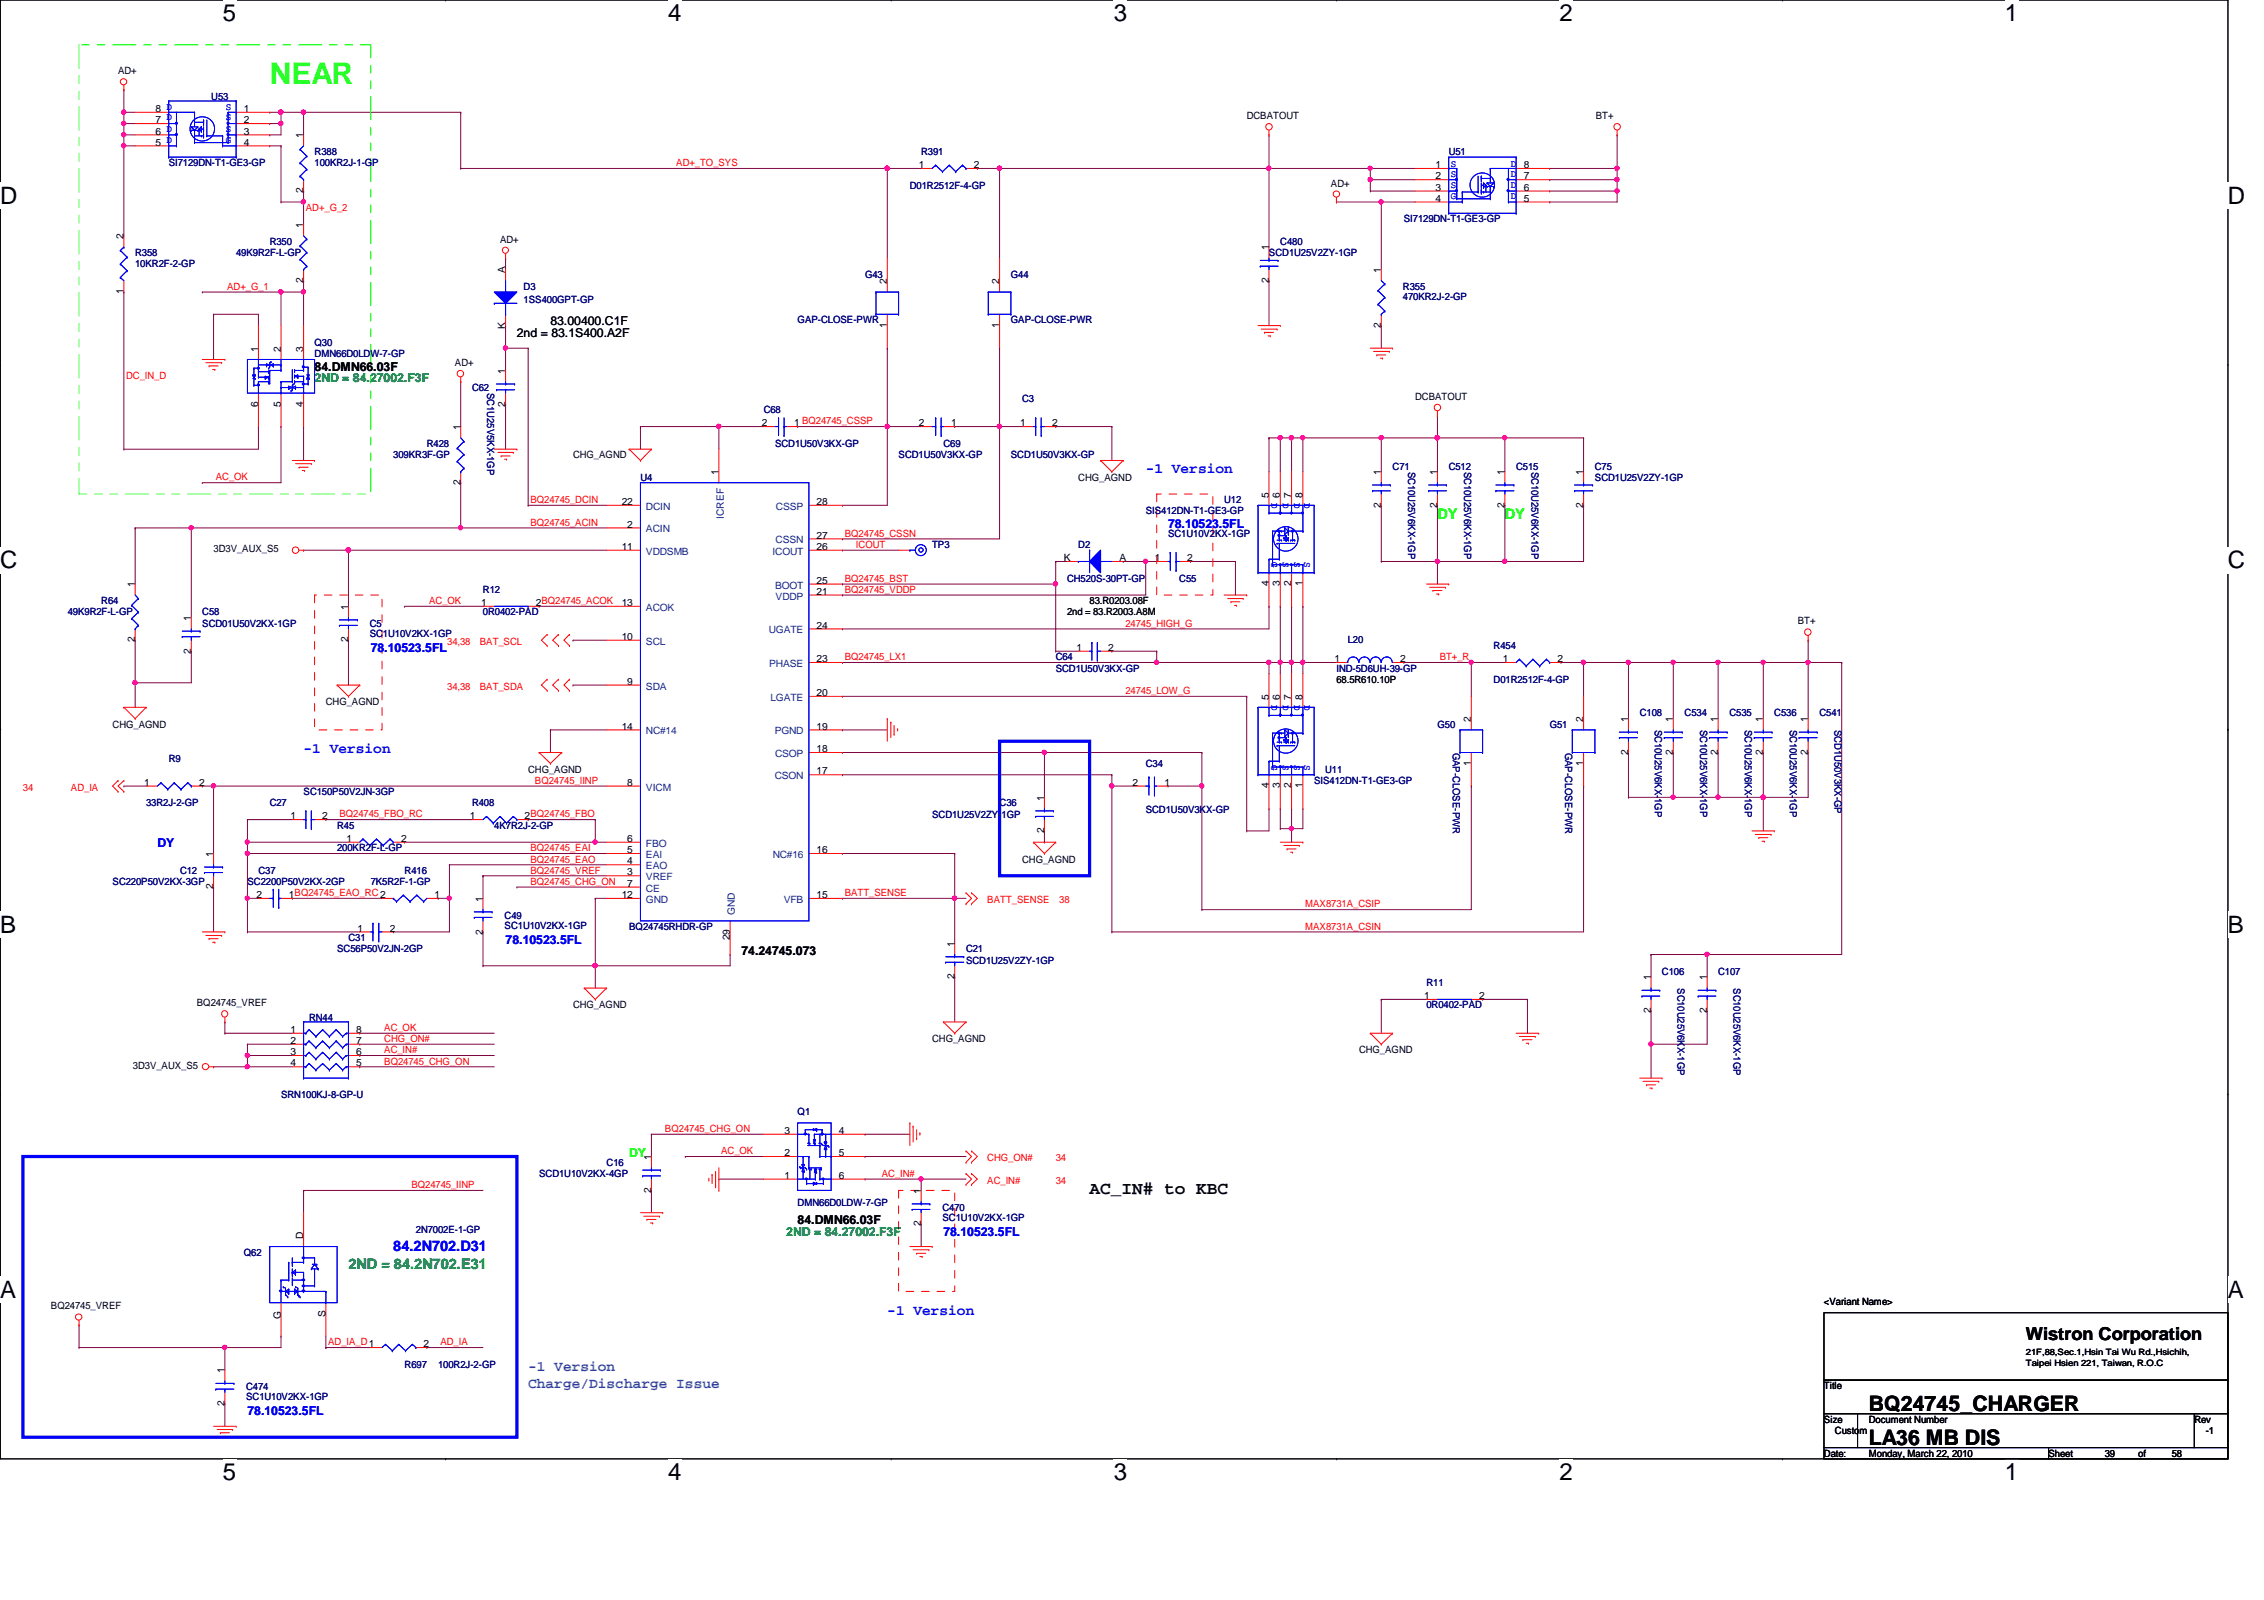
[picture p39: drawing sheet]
<svg xmlns="http://www.w3.org/2000/svg" width="297mm" height="210mm" viewBox="0 0 297 210" stroke-linecap="round" stroke-linejoin="round" font-family="sans-serif">
<defs><g id="words">
<text font-size="3.9" fill="#0f0" x="35.4" y="11">NEAR</text>
<g font-size="3.1">
<text x="29.2" y="2.8">5</text>
<text x="87.7" y="2.8">4</text>
<text x="146.1" y="2.8">3</text>
<text x="204.6" y="2.8">2</text>
<text x="263.1" y="2.8">1</text>
<text x="0" y="26.7">D</text>
<text x="292.3" y="26.7">D</text>
<text x="0" y="74.5">C</text>
<text x="292.3" y="74.5">C</text>
<text x="0" y="122.4">B</text>
<text x="292.3" y="122.4">B</text>
<text x="0" y="170.2">A</text>
<text x="292.3" y="170.2">A</text>
<text x="29.2" y="194.2">5</text>
<text x="87.7" y="194.2">4</text>
<text x="146.1" y="194.2">3</text>
<text x="204.6" y="194.2">2</text>
<text x="263.1" y="194.2">1</text>
</g>
<g font-size="2.8">
<text x="245.2" y="185.2">BQ24745_CHARGER</text>
<text x="245.2" y="189.6">LA36 MB DIS</text>
</g>
<g font-size="2.3">
<text x="143" y="156.6">AC_IN# to KBC</text>
<text x="265.8" y="175.9">Wistron Corporation</text>
</g>
<g font-size="1.9" fill="#00f">
<text x="150.3" y="62">-1 Version</text>
<text x="39.8" y="98.8">-1 Version</text>
<text x="39.2" y="165.1">.</text>
<text x="51.6" y="164.1">84.2N702.D31</text>
<text x="36.3" y="169.5">.</text>
<text x="39.2" y="168.1">.</text>
<text x="39.2" y="168.8">.</text>
<text x="39.2" y="169.5">.</text>
<text x="116.4" y="172.5">-1 Version</text>
</g>
<g font-size="1.9" fill="#0f0">
<text x="188.6" y="68.1">DY</text>
<text x="197.4" y="68.1">DY</text>
</g>
<text font-size="1.9" fill="#008000" x="45.7" y="166.5">2ND = 84.2N702.E31</text>
<g font-size="1.9" fill="#0080c0">
<text x="69.3" y="179.9">-1 Version</text>
<text x="69.3" y="182.1">Charge/Discharge Issue</text>
</g>
<g font-size="1.6">
<text x="67.8" y="44.2">2nd = 83.1S400.A2F</text>
<text x="72.2" y="42.7">83.00400.C1F</text>
<text x="41.3" y="48.7">84.DMN66.03F</text>
<text x="97.3" y="125.3">74.24745.073</text>
<text x="104.6" y="160.6">84.DMN66.03F</text>
</g>
<g font-size="1.6" fill="#008000">
<text x="41.3" y="50.1">2ND = 84.27002.F3F</text>
<text x="103.2" y="162.1">2ND = 84.27002.F3F</text>
</g>
<g font-size="1.6" fill="#00f">
<text x="153.2" y="69.3">78.10523.5FL</text>
<text x="48.6" y="85.5">78.10523.5FL</text>
<text x="20.7" y="111.1">DY</text>
<text x="66.3" y="123.8">78.10523.5FL</text>
<text x="123.8" y="162.1">78.10523.5FL</text>
<text x="32.5" y="185.7">78.10523.5FL</text>
</g>
<text font-size="1.6" fill="#0f0" x="82.5" y="151.8">DY</text>
<g font-size="1.3">
<text x="15.5" y="9.7">AD+</text>
<text x="20.4" y="17.7">6</text>
<text x="20.4" y="16.2">7</text>
<text x="20.4" y="14.7">8 D</text>
<text x="32" y="14.7">1</text>
<text x="32" y="16.2">2</text>
<text x="32" y="17.7">3</text>
<text x="163.6" y="15.6">DCBATOUT</text>
<text x="209.4" y="15.6">BT+</text>
<text x="20.4" y="19.1">5</text>
<text x="32" y="19.1">4</text>
<text x="39.8" y="18.1" transform="rotate(-90 39.8 18.1)">1</text>
<text x="120.6" y="22.1">1</text>
<text x="127.8" y="22.1">2</text>
<text x="188.3" y="22.1">1</text>
<text x="188.3" y="23.5">2</text>
<text x="199.9" y="23.5">7</text>
<text x="199.9" y="22.1">8</text>
<text x="39.8" y="29.9" transform="rotate(-90 39.8 29.9)">1</text>
<text x="39.8" y="25.4" transform="rotate(-90 39.8 25.4)">2</text>
<text x="174.6" y="24.5">AD+</text>
<text x="188.3" y="25">3</text>
<text x="188.3" y="26.5">4</text>
<text x="199.9" y="26.5">5</text>
<text x="199.9" y="25">6</text>
<text x="16.2" y="31.4" transform="rotate(-90 16.2 31.4)">2</text>
<text x="65.6" y="31.8">AD+</text>
<text x="66.3" y="35.8" transform="rotate(-90 66.3 35.8)">A</text>
<text x="166.5" y="32.9" transform="rotate(-90 166.5 32.9)">1</text>
<text x="181.2" y="35.8" transform="rotate(-90 181.2 35.8)">1</text>
<text x="16.2" y="38.6" transform="rotate(-90 16.2 38.6)">1</text>
<text x="39.8" y="37.1" transform="rotate(-90 39.8 37.1)">2</text>
<text x="116.4" y="37.3" transform="rotate(-90 116.4 37.3)">2</text>
<text x="131.1" y="37.3" transform="rotate(-90 131.1 37.3)">2</text>
<text x="166.5" y="37.1" transform="rotate(-90 166.5 37.1)">2</text>
<text x="33.9" y="46.1" transform="rotate(-90 33.9 46.1)">1</text>
<text x="36.8" y="46.1" transform="rotate(-90 36.8 46.1)">2</text>
<text x="39.8" y="46.1" transform="rotate(-90 39.8 46.1)">3</text>
<text x="66.3" y="43.1" transform="rotate(-90 66.3 43.1)">K</text>
<text x="116.4" y="43" transform="rotate(-90 116.4 43)">1</text>
<text x="131.1" y="43" transform="rotate(-90 131.1 43)">1</text>
<text x="181.2" y="43" transform="rotate(-90 181.2 43)">2</text>
<text x="33.9" y="53.3" transform="rotate(-90 33.9 53.3)">6</text>
<text x="36.8" y="53.3" transform="rotate(-90 36.8 53.3)">5</text>
<text x="39.8" y="53.3" transform="rotate(-90 39.8 53.3)">4</text>
<text x="59.7" y="48">AD+</text>
<text x="66.3" y="53.3" transform="rotate(-90 66.3 53.3)">2</text>
<text x="66.3" y="49.1" transform="rotate(-90 66.3 49.1)">1</text>
<text x="185.7" y="52.5">DCBATOUT</text>
<text x="60.4" y="56.4" transform="rotate(-90 60.4 56.4)">1</text>
<text x="99.9" y="55.9">2</text>
<text x="104.2" y="55.9">1 BQ24745_CSSP</text>
<text x="120.6" y="55.9">2</text>
<text x="124.8" y="55.9">1</text>
<text x="133.9" y="55.9">1</text>
<text x="138" y="55.9">2</text>
<text x="60.4" y="63.7" transform="rotate(-90 60.4 63.7)">2</text>
<text x="75.2" y="60.1">CHG_AGND</text>
<text x="94.3" y="62.3" transform="rotate(-90 94.3 62.3)">1</text>
<text x="141.5" y="63.1">CHG_AGND</text>
<text x="166.5" y="65.3" transform="rotate(-90 166.5 65.3)">5</text>
<text x="167.9" y="65.3" transform="rotate(-90 167.9 65.3)">6</text>
<text x="169.4" y="65.3" transform="rotate(-90 169.4 65.3)">7</text>
<text x="170.9" y="65.3" transform="rotate(-90 170.9 65.3)">8</text>
<text x="181.2" y="62.3" transform="rotate(-90 181.2 62.3)">1</text>
<text x="188.5" y="62.3" transform="rotate(-90 188.5 62.3)">1</text>
<text x="197.4" y="62.3" transform="rotate(-90 197.4 62.3)">1</text>
<text x="207.7" y="62.3" transform="rotate(-90 207.7 62.3)">1</text>
<text x="81.6" y="66.3">22</text>
<text x="82.3" y="69.2">2</text>
<text x="107.1" y="66.3">28</text>
<text x="107.1" y="70.7">27</text>
<text x="181.2" y="66.6" transform="rotate(-90 181.2 66.6)">2</text>
<text x="188.5" y="66.6" transform="rotate(-90 188.5 66.6)">2</text>
<text x="197.4" y="66.6" transform="rotate(-90 197.4 66.6)">2</text>
<text x="207.7" y="66.6" transform="rotate(-90 207.7 66.6)">2</text>
<text x="17.7" y="77" transform="rotate(-90 17.7 77)">1</text>
<text x="28" y="72.5">3D3V_AUX_S5</text>
<text x="81.6" y="72.1">11</text>
<text x="107.1" y="76.6">25</text>
<text x="107.1" y="72.1">26</text>
<text x="139.6" y="73.6">K</text>
<text x="146.9" y="73.6">A</text>
<text x="151.5" y="73.6">1</text>
<text x="155.7" y="73.6">2</text>
<text x="166.5" y="76.9" transform="rotate(-90 166.5 76.9)">4</text>
<text x="167.9" y="76.9" transform="rotate(-90 167.9 76.9)">3</text>
<text x="169.4" y="76.9" transform="rotate(-90 169.4 76.9)">2</text>
<text x="170.9" y="76.9" transform="rotate(-90 170.9 76.9)">1</text>
<text x="25.1" y="81.5" transform="rotate(-90 25.1 81.5)">1</text>
<text x="45.7" y="80" transform="rotate(-90 45.7 80)">1</text>
<text x="63.1" y="79.5">1</text>
<text x="70.3" y="79.5">2BQ24745_ACOK</text>
<text x="81.6" y="83.9">10</text>
<text x="81.6" y="79.5">13</text>
<text x="107.1" y="78">21</text>
<text x="107.1" y="82.5">24</text>
<text x="140" y="80.7">2nd = 83.R2003.A8M</text>
<text x="143" y="79.2">83.R0203.08F</text>
<text x="235.9" y="81.9">BT+</text>
<text x="17.7" y="84.3" transform="rotate(-90 17.7 84.3)">2</text>
<text x="25.1" y="85.8" transform="rotate(-90 25.1 85.8)">2</text>
<text x="45.7" y="84.3" transform="rotate(-90 45.7 84.3)">2</text>
<text x="82.3" y="89.8">9</text>
<text x="107.1" y="86.9">23</text>
<text x="141.2" y="85.4">1</text>
<text x="145.4" y="85.4">2</text>
<text x="175.1" y="86.9">1</text>
<text x="175.3" y="89.6">68.5R610.10P</text>
<text x="183.7" y="86.9">2</text>
<text x="197.2" y="86.9">1</text>
<text x="204.3" y="86.9">2</text>
<text x="14.8" y="95.5">CHG_AGND</text>
<text x="42.8" y="92.5">CHG_AGND</text>
<text x="81.6" y="95.7">14</text>
<text x="107.1" y="95.7">19</text>
<text x="107.1" y="91.3">20</text>
<text x="166.5" y="91.8" transform="rotate(-90 166.5 91.8)">5</text>
<text x="167.9" y="91.8" transform="rotate(-90 167.9 91.8)">6</text>
<text x="169.4" y="91.8" transform="rotate(-90 169.4 91.8)">7</text>
<text x="170.9" y="91.8" transform="rotate(-90 170.9 91.8)">8</text>
<text x="193" y="94.7" transform="rotate(-90 193 94.7)">2</text>
<text x="207.7" y="94.7" transform="rotate(-90 207.7 94.7)">2</text>
<text x="213.6" y="94.7" transform="rotate(-90 213.6 94.7)">1</text>
<text x="219.5" y="94.7" transform="rotate(-90 219.5 94.7)">1</text>
<text x="225.4" y="94.7" transform="rotate(-90 225.4 94.7)">1</text>
<text x="231.3" y="94.7" transform="rotate(-90 231.3 94.7)">1</text>
<text x="237.2" y="94.7" transform="rotate(-90 237.2 94.7)">1</text>
<text x="69.3" y="101.3">CHG_AGND</text>
<text x="107.1" y="101.6">17</text>
<text x="107.1" y="98.7">18</text>
<text x="193" y="100.5" transform="rotate(-90 193 100.5)">1</text>
<text x="207.7" y="100.5" transform="rotate(-90 207.7 100.5)">1</text>
<text x="213.6" y="99" transform="rotate(-90 213.6 99)">2</text>
<text x="219.5" y="99" transform="rotate(-90 219.5 99)">2</text>
<text x="225.4" y="99" transform="rotate(-90 225.4 99)">2</text>
<text x="231.3" y="99" transform="rotate(-90 231.3 99)">2</text>
<text x="237.2" y="99" transform="rotate(-90 237.2 99)">2</text>
<text x="18.9" y="103.1">1</text>
<text x="26.1" y="103.1">2</text>
<text x="38.1" y="107.5">1</text>
<text x="42.3" y="107.5">2</text>
<text x="61.6" y="107.5">1</text>
<text x="68.8" y="107.5">2BQ24745_FBO</text>
<text x="82.3" y="103.1">8</text>
<text x="137" y="105.1" transform="rotate(-90 137 105.1)">1</text>
<text x="148.6" y="103.1">2</text>
<text x="152.8" y="103.1">1</text>
<text x="166.5" y="103.4" transform="rotate(-90 166.5 103.4)">4</text>
<text x="167.9" y="103.4" transform="rotate(-90 167.9 103.4)">3</text>
<text x="169.4" y="103.4" transform="rotate(-90 169.4 103.4)">2</text>
<text x="170.9" y="103.4" transform="rotate(-90 170.9 103.4)">1</text>
<text x="28" y="112.4" transform="rotate(-90 28 112.4)">1</text>
<text x="45.5" y="110.4">1</text>
<text x="52.6" y="110.4">2</text>
<text x="82.3" y="110.4">6</text>
<text x="82.3" y="111.9">5</text>
<text x="82.3" y="113.4">4</text>
<text x="107.1" y="111.9">16</text>
<text x="134.1" y="113.2">CHG_AGND</text>
<text x="137" y="109.3" transform="rotate(-90 137 109.3)">2</text>
<text x="28" y="116.7" transform="rotate(-90 28 116.7)">2</text>
<text x="33.7" y="117.8">2</text>
<text x="37.9" y="117.8">1BQ24745_EAO_RC2</text>
<text x="57" y="117.8">1</text>
<text x="63.3" y="118.3" transform="rotate(-90 63.3 118.3)">1</text>
<text x="81.6" y="117.8">12</text>
<text x="82.3" y="116.3">7</text>
<text x="82.3" y="114.9">3</text>
<text x="107.1" y="117.8">15</text>
<text x="46.9" y="122.2">1</text>
<text x="51.1" y="122.2">2</text>
<text x="63.3" y="122.6" transform="rotate(-90 63.3 122.6)">2</text>
<text x="95.8" y="123.4" transform="rotate(-90 95.8 123.4)">29</text>
<text x="125.2" y="124.2" transform="rotate(-90 125.2 124.2)">1</text>
<text x="25.8" y="132">BQ24745_VREF</text>
<text x="125.2" y="128.5" transform="rotate(-90 125.2 128.5)">2</text>
<text x="186.9" y="131.1">1</text>
<text x="194.1" y="131.1">2</text>
<text x="216.6" y="128.6" transform="rotate(-90 216.6 128.6)">1</text>
<text x="223.9" y="128.6" transform="rotate(-90 223.9 128.6)">1</text>
<text x="38.1" y="135.5">1</text>
<text x="38.1" y="136.9">2</text>
<text x="46.7" y="136.9">7</text>
<text x="46.7" y="135.5">8</text>
<text x="75.2" y="132.3">CHG_AGND</text>
<text x="122.3" y="136.7">CHG_AGND</text>
<text x="216.6" y="132.9" transform="rotate(-90 216.6 132.9)">2</text>
<text x="223.9" y="132.9" transform="rotate(-90 223.9 132.9)">2</text>
<text x="17.4" y="140.3">3D3V_AUX_S5</text>
<text x="38.1" y="138.4">3</text>
<text x="38.1" y="139.9">4</text>
<text x="46.7" y="139.9">5</text>
<text x="46.7" y="138.4">6</text>
<text x="178.3" y="138.2">CHG_AGND</text>
<text x="102.9" y="148.8">3</text>
<text x="110.1" y="148.8">4</text>
<text x="85.4" y="152.2" transform="rotate(-90 85.4 152.2)">1</text>
<text x="102.9" y="154.6">1</text>
<text x="102.9" y="151.7">2</text>
<text x="110.1" y="151.7">5</text>
<text x="110.1" y="154.6">6</text>
<text x="85.4" y="156.5" transform="rotate(-90 85.4 156.5)">2</text>
<text x="120.8" y="160.9" transform="rotate(-90 120.8 160.9)">2</text>
<text x="120.8" y="156.6" transform="rotate(-90 120.8 156.6)">1</text>
<text x="39.8" y="162.5" transform="rotate(-90 39.8 162.5)">D</text>
<text x="6.7" y="171.8">BQ24745_VREF</text>
<text x="36.8" y="173" transform="rotate(-90 36.8 173)">G</text>
<text x="42.7" y="172.8" transform="rotate(-90 42.7 172.8)">S</text>
<text x="239.3" y="171.2">&lt;Variant Name&gt;</text>
<text x="55.6" y="176.7">2</text>
<text x="29.5" y="184.4" transform="rotate(-90 29.5 184.4)">2</text>
<text x="29.5" y="180.2" transform="rotate(-90 29.5 180.2)">1</text>
<text x="239.3" y="182.2">Title</text>
<text x="239.3" y="186.6">Size</text>
<text x="239.3" y="191.1">Date:</text>
<text x="240.7" y="188.1">Custom</text>
<text x="245.2" y="186.6">Document Number</text>
<text x="245.2" y="191.1">Monday, March 22, 2010</text>
<text x="268.8" y="191.1">Sheet</text>
<text x="276.1" y="191.1">39</text>
<text x="280.5" y="191.1">of</text>
<text x="284.9" y="191.1">58</text>
<text x="287.9" y="186.6">Rev</text>
<text x="289.4" y="188.1">-1</text>
</g>
<g font-size="1.3" fill="#00f">
<text x="21.8" y="17.3">D</text>
<text x="21.8" y="15.8">D</text>
<text x="21.8" y="14.5">D</text>
<text x="29.6" y="14.5">S</text>
<text x="29.6" y="15.8">S</text>
<text x="29.6" y="17.3">S</text>
<text x="21.8" y="18.8">D</text>
<text x="29.6" y="18.8">G</text>
<text x="190.4" y="21.8">S</text>
<text x="190.4" y="23.2">S</text>
<text x="198.2" y="23.2">D</text>
<text x="198.2" y="21.8">D</text>
<text x="190.4" y="24.6">S</text>
<text x="190.4" y="26.1">G</text>
<text x="198.2" y="26.1">D</text>
<text x="198.2" y="24.6">D</text>
<text x="166.8" y="66" transform="rotate(90 166.8 66)">D</text>
<text x="168.3" y="66" transform="rotate(90 168.3 66)">D</text>
<text x="169.8" y="66" transform="rotate(90 169.8 66)">D</text>
<text x="171.1" y="66" transform="rotate(90 171.1 66)">D</text>
<text x="166.8" y="73.8" transform="rotate(90 166.8 73.8)">G</text>
<text x="168.3" y="73.8" transform="rotate(90 168.3 73.8)">S</text>
<text x="169.8" y="73.8" transform="rotate(90 169.8 73.8)">S</text>
<text x="171.1" y="73.8" transform="rotate(90 171.1 73.8)">S</text>
<text x="166.8" y="92.5" transform="rotate(90 166.8 92.5)">D</text>
<text x="168.3" y="92.5" transform="rotate(90 168.3 92.5)">D</text>
<text x="169.8" y="92.5" transform="rotate(90 169.8 92.5)">D</text>
<text x="171.1" y="92.5" transform="rotate(90 171.1 92.5)">D</text>
<text x="166.8" y="100.3" transform="rotate(90 166.8 100.3)">G</text>
<text x="168.3" y="100.3" transform="rotate(90 168.3 100.3)">S</text>
<text x="169.8" y="100.3" transform="rotate(90 169.8 100.3)">S</text>
<text x="171.1" y="100.3" transform="rotate(90 171.1 100.3)">S</text>
</g>
<g font-size="1.3" fill="#000080">
<text x="27.7" y="13.1">U53</text>
<text x="22.1" y="21.8">SI7129DN-T1-GE3-GP</text>
<text x="41.3" y="20.3">R388</text>
<text x="41.3" y="21.8">100KR2J-1-GP</text>
<text x="120.9" y="20.3">R391</text>
<text x="190.1" y="20.3">U51</text>
<text x="119.4" y="24.8">D01R2512F-4-GP</text>
<text x="184.2" y="29.2">SI7129DN-T1-GE3-GP</text>
<text x="17.7" y="33.6">R358</text>
<text x="17.7" y="35.1">10KR2F-2-GP</text>
<text x="31" y="33.6">49K9R2F-L-GP</text>
<text x="35.4" y="32.1">R350</text>
<text x="166.5" y="33.6">SCD1U25V2ZY-1GP</text>
<text x="168" y="32.1">C480</text>
<text x="68.7" y="38">D3</text>
<text x="68.7" y="39.8">1SS400GPT-GP</text>
<text x="113.5" y="36.5">G43</text>
<text x="132.6" y="36.5">G44</text>
<text x="184.1" y="38">R355</text>
<text x="184.1" y="39.3">470KR2J-2-GP</text>
<text x="41.3" y="45.4">Q30</text>
<text x="41.3" y="46.9">DMN66D0LDW-7-GP</text>
<text x="104.6" y="42.4">GAP-CLOSE-PWR</text>
<text x="132.6" y="42.4">GAP-CLOSE-PWR</text>
<text x="61.9" y="51.3">C62</text>
<text x="63.9" y="51.6" transform="rotate(90 63.9 51.6)">SC1U25V5KX-1GP</text>
<text x="134.1" y="52.7">C3</text>
<text x="56" y="58.6">R428</text>
<text x="100.2" y="54.2">C68</text>
<text x="101.7" y="58.6">SCD1U50V3KX-GP</text>
<text x="123.8" y="58.6">C69</text>
<text x="51.6" y="60.1">309KR3F-GP</text>
<text x="84" y="63.1">U4</text>
<text x="117.9" y="60.1">SCD1U50V3KX-GP</text>
<text x="132.6" y="60.1">SCD1U50V3KX-GP</text>
<text x="160.6" y="66">U12</text>
<text x="182.7" y="61.6">C71</text>
<text x="184.7" y="61.9" transform="rotate(90 184.7 61.9)">SC10U25V6KX-1GP</text>
<text x="190.1" y="61.6">C512</text>
<text x="192.1" y="61.9" transform="rotate(90 192.1 61.9)">SC10U25V6KX-1GP</text>
<text x="198.9" y="61.6">C515</text>
<text x="201" y="61.9" transform="rotate(90 201 61.9)">SC10U25V6KX-1GP</text>
<text x="209.3" y="61.6">C75</text>
<text x="209.3" y="63.1">SCD1U25V2ZY-1GP</text>
<text x="122.3" y="71.9">TP3</text>
<text x="141.5" y="71.9">D2</text>
<text x="150.3" y="67.5">SIS412DN-T1-GE3-GP</text>
<text x="153.2" y="70.4">SC1U10V2KX-1GP</text>
<text x="63.4" y="77.8">R12</text>
<text x="140" y="76.3">CH520S-30PT-GP</text>
<text x="154.7" y="76.3">C55</text>
<text x="8.9" y="80.7">49K9R2F-L-GP</text>
<text x="13.3" y="79.2">R64</text>
<text x="26.5" y="80.7">C58</text>
<text x="26.5" y="82.2">SCD01U50V2KX-1GP</text>
<text x="48.5" y="82.2">C5</text>
<text x="48.5" y="83.5">SC1U10V2KX-1GP</text>
<text x="63.4" y="80.7">0R0402-PAD</text>
<text x="138.5" y="86.6">C64</text>
<text x="138.5" y="88.1">SCD1U50V3KX-GP</text>
<text x="175.3" y="88.1">IND-5D6UH-39-GP</text>
<text x="176.8" y="84.4">L20</text>
<text x="196" y="85.2">R454</text>
<text x="196" y="89.6">D01R2512F-4-GP</text>
<text x="188.6" y="95.5">G50</text>
<text x="203.3" y="95.5">G51</text>
<text x="215.1" y="94">C108</text>
<text x="217.1" y="95.8" transform="rotate(90 217.1 95.8)">SC10U25V6KX-1GP</text>
<text x="221" y="94">C534</text>
<text x="223.1" y="95.8" transform="rotate(90 223.1 95.8)">SC10U25V6KX-1GP</text>
<text x="226.9" y="94">C535</text>
<text x="228.9" y="95.8" transform="rotate(90 228.9 95.8)">SC10U25V6KX-1GP</text>
<text x="232.8" y="94">C536</text>
<text x="234.8" y="95.8" transform="rotate(90 234.8 95.8)">SC10U25V6KX-1GP</text>
<text x="238.7" y="94">C541</text>
<text x="240.7" y="95.8" transform="rotate(90 240.7 95.8)">SCD1U50V3KX-GP</text>
<text x="22.1" y="99.9">R9</text>
<text x="150.3" y="100.6">C34</text>
<text x="173.9" y="101.3">U11</text>
<text x="190.6" y="98.7" transform="rotate(90 190.6 98.7)">GAP-CLOSE-PWR</text>
<text x="205.4" y="98.7" transform="rotate(90 205.4 98.7)">GAP-CLOSE-PWR</text>
<text x="19.2" y="105.8">33R2J-2-GP</text>
<text x="35.4" y="105.8">C27</text>
<text x="39.8" y="104.3">SC150P50V2JN-3GP</text>
<text x="61.9" y="105.8">R408</text>
<text x="122.3" y="107.3">SCD1U25V2ZY-1GP</text>
<text x="131.1" y="105.8">C36</text>
<text x="150.3" y="106.7">SCD1U50V3KX-GP</text>
<text x="172.4" y="102.8">SIS412DN-T1-GE3-GP</text>
<text x="44.2" y="108.7">R45</text>
<text x="44.2" y="111.7">200KR2F-L-GP</text>
<text x="64.9" y="108.7">4K7R2J-2-GP</text>
<text x="14.8" y="116.1">SC220P50V2KX-3GP</text>
<text x="23.6" y="114.6">C12</text>
<text x="32.5" y="116.1">SC2200P50V2KX-2GP</text>
<text x="33.9" y="114.6">C37</text>
<text x="48.6" y="116.1">7K5R2F-1-GP</text>
<text x="53.1" y="114.6">R416</text>
<text x="44.2" y="124.9">SC56P50V2JN-2GP</text>
<text x="45.7" y="123.4">C31</text>
<text x="66.2" y="120.5">C49</text>
<text x="66.2" y="121.8">SC1U10V2KX-1GP</text>
<text x="82.5" y="122">BQ24745RHDR-GP</text>
<text x="126.7" y="124.9">C21</text>
<text x="126.7" y="126.4">SCD1U25V2ZY-1GP</text>
<text x="187.2" y="129.4">R11</text>
<text x="218.1" y="127.9">C106</text>
<text x="220.1" y="129.6" transform="rotate(90 220.1 129.6)">SC10U25V6KX-1GP</text>
<text x="225.4" y="127.9">C107</text>
<text x="227.5" y="129.6" transform="rotate(90 227.5 129.6)">SC10U25V6KX-1GP</text>
<text x="40.6" y="133.9">RN44</text>
<text x="187.2" y="132.3">0R0402-PAD</text>
<text x="36.9" y="144.1">SRN100KJ-8-GP-U</text>
<text x="104.6" y="146.3">Q1</text>
<text x="70.7" y="154.4">SCD1U10V2KX-4GP</text>
<text x="79.6" y="152.9">C16</text>
<text x="54.6" y="161.8">2N7002E-1-GP</text>
<text x="104.6" y="158.2">DMN66D0LDW-7-GP</text>
<text x="123.7" y="158.8">C470</text>
<text x="123.7" y="160.1">SC1U10V2KX-1GP</text>
<text x="32" y="164.7">Q62</text>
<text x="53.1" y="179.5">R697</text>
<text x="57.5" y="179.5">100R2J-2-GP</text>
<text x="32.3" y="182.4">C474</text>
<text x="32.3" y="183.7">SC1U10V2KX-1GP</text>
</g>
<g font-size="1.3" fill="#f00">
<text x="88.7" y="21.8">AD+_TO_SYS</text>
<text x="40.1" y="27.7">AD+_G_2</text>
<text x="29.8" y="38">AD+_G_1</text>
<text x="16.5" y="49.8">DC_IN_D</text>
<text x="28.3" y="63">AC_OK</text>
<text x="69.6" y="66">BQ24745_DCIN</text>
<text x="69.6" y="69">BQ24745_ACIN</text>
<text x="110.8" y="70.4">BQ24745_CSSN</text>
<text x="112.3" y="71.9">ICOUT</text>
<text x="110.8" y="76.3">BQ24745_BST</text>
<text x="110.8" y="77.8">BQ24745_VDDP</text>
<text x="56.3" y="79.2">AC_OK</text>
<text x="147.7" y="82.2">24745_HIGH_G</text>
<text x="58.7" y="84.6">34,38</text>
<text x="62.9" y="84.6">BAT_SCL</text>
<text x="110.8" y="86.6">BQ24745_LX1</text>
<text x="188.9" y="86.6">BT+_R</text>
<text x="58.7" y="90.5">34,38</text>
<text x="62.9" y="90.5">BAT_SDA</text>
<text x="147.7" y="91.1">24745_LOW_G</text>
<text x="3" y="103.7">34</text>
<text x="9.3" y="103.7">AD_IA</text>
<text x="44.5" y="107.2">BQ24745_FBO_RC</text>
<text x="70.2" y="102.8">BQ24745_IINP</text>
<text x="69.6" y="113.2">BQ24745_EAO</text>
<text x="69.6" y="111.7">BQ24745_EAI</text>
<text x="69.6" y="114.6">BQ24745_VREF</text>
<text x="69.6" y="116.1">BQ24745_CHG_ON</text>
<text x="110.8" y="117.6">BATT_SENSE</text>
<text x="129.5" y="118.4">BATT_SENSE</text>
<text x="139" y="118.4">38</text>
<text x="171.2" y="119">MAX8731A_CSIP</text>
<text x="171.2" y="122">MAX8731A_CSIN</text>
<text x="50.4" y="136.7">CHG_ON#</text>
<text x="50.4" y="135.3">AC_OK</text>
<text x="50.4" y="138.2">AC_IN#</text>
<text x="50.4" y="139.7">BQ24745_CHG_ON</text>
<text x="87.2" y="148.5">BQ24745_CHG_ON</text>
<text x="54" y="155.9">BQ24745_IINP</text>
<text x="94.6" y="151.4">AC_OK</text>
<text x="115.7" y="154.4">AC_IN#</text>
<text x="129.5" y="155.3">AC_IN#</text>
<text x="129.5" y="152.3">CHG_ON#</text>
<text x="138.5" y="152.3">34</text>
<text x="138.5" y="155.3">34</text>
<text x="43" y="176.5">AD_IA_D1</text>
<text x="57.8" y="176.5">AD_IA</text>
</g>
<g font-size="1.3" fill="#004080">
<text x="84.7" y="66.9">DCIN</text>
<text x="84.7" y="69.8">ACIN</text>
<text x="95" y="68.1" transform="rotate(-90 95 68.1)">ICREF</text>
<text x="101.8" y="71.3">CSSN</text>
<text x="101.8" y="66.9">CSSP</text>
<text x="84.7" y="72.8">VDDSMB</text>
<text x="101.3" y="72.8">ICOUT</text>
<text x="101.7" y="77.2">BOOT</text>
<text x="84.7" y="80.1">ACOK</text>
<text x="100.9" y="83.1">UGATE</text>
<text x="101.8" y="78.7">VDDP</text>
<text x="84.7" y="84.6">SCL</text>
<text x="100.9" y="87.5">PHASE</text>
<text x="84.7" y="90.5">SDA</text>
<text x="101.1" y="91.9">LGATE</text>
<text x="84.7" y="96.4">NC#14</text>
<text x="101.6" y="96.4">PGND</text>
<text x="101.7" y="99.3">CSOP</text>
<text x="84.7" y="103.7">VICM</text>
<text x="101.6" y="102.2">CSON</text>
<text x="84.7" y="111.1">FBO</text>
<text x="84.7" y="112.6">EAI</text>
<text x="101.4" y="112.6">NC#16</text>
<text x="84.7" y="117">CE</text>
<text x="84.7" y="118.4">GND</text>
<text x="84.7" y="114">EAO</text>
<text x="84.7" y="115.5">VREF</text>
<text x="102.8" y="118.4">VFB</text>
<text x="96.4" y="120.1" transform="rotate(-90 96.4 120.1)">GND</text>
</g>
<g font-size="1.1">
<text x="265.8" y="177.8">21F,88,Sec.1,Hsin Tai Wu Rd.,Hsichih,</text>
<text x="265.8" y="179.2">Taipei Hsien 221, Taiwan, R.O.C</text>
</g>
</g></defs>
<path d="M0 0h292.3v191.4h-292.3z" fill="none" stroke="#000" stroke-width=".13"/>
<g fill="#fff">
<path d="M29.2 0h1.8v3.5h-1.8z"/>
<path d="M29.2 191.4h1.8v3.5h-1.8z"/>
</g>
<path d="M58.5 0h.1M58.5 191.4h.1" fill="none" stroke="#000" stroke-width=".13"/>
<g fill="#fff">
<path d="M87.7 0h1.7v3.5h-1.7z"/>
<path d="M87.7 191.4h1.7v3.5h-1.7z"/>
</g>
<path d="M116.9 0h.1M116.9 191.4h.1" fill="none" stroke="#000" stroke-width=".13"/>
<g fill="#fff">
<path d="M146.1 0h1.8v3.5h-1.8z"/>
<path d="M146.1 191.4h1.8v3.5h-1.8z"/>
</g>
<path d="M175.4 0h.1M175.4 191.4h.1" fill="none" stroke="#000" stroke-width=".13"/>
<g fill="#fff">
<path d="M204.6 0h1.7v3.5h-1.7z"/>
<path d="M204.6 191.4h1.7v3.5h-1.7z"/>
</g>
<path d="M233.8 0h.1M233.8 191.4h.1" fill="none" stroke="#000" stroke-width=".13"/>
<g fill="#fff">
<path d="M263.1 0h1.7v3.5h-1.7z"/>
<path d="M263.1 191.4h1.7v3.5h-1.7z"/>
<path d="M0 23.9h2.3v3.5h-2.3z"/>
<path d="M292.3 23.9h2.3v3.5h-2.3z"/>
<path d="M0 71.8h2.3v3.4h-2.3z"/>
<path d="M292.3 71.8h2.3v3.4h-2.3z"/>
</g>
<path d="M0 47.8h.1M292.3 47.8h.1" fill="none" stroke="#000" stroke-width=".13"/>
<g fill="#fff">
<path d="M0 119.6h2.1v3.5h-2.1z"/>
<path d="M292.3 119.6h2.1v3.5h-2.1z"/>
</g>
<path d="M0 95.7h.1M292.3 95.7h.1" fill="none" stroke="#000" stroke-width=".13"/>
<g fill="#fff">
<path d="M0 167.4h2.1v3.5h-2.1z"/>
<path d="M292.3 167.4h2.1v3.5h-2.1z"/>
</g>
<path d="M0 143.5h.1M292.3 143.5h.1" fill="none" stroke="#000" stroke-width=".13"/>
<path d="M231.3 86.9h.1M231.3 86.9h5.9M225.4 104.6h.1M225.4 104.6h5.9M47.2 137h.1M47.2 137h17.7M89.9 151.7h.1M89.9 151.7h10.3M113.5 151.7h.1M113.5 151.7h13.2" fill="none" stroke="#800040" stroke-width=".13"/>
<circle cx="231.3" cy="86.9" r=".29" fill="#f0f"/>
<circle cx="231.3" cy="86.9" r=".29" fill="none" stroke="#f0f" stroke-width=".13"/>
<g fill="none" stroke="#800040" stroke-width=".13">
<path d="M66.3 33.9h.1M66.3 33.9v1.4M110.5 112h.1M110.5 112h14.8M125.3 112h.1M125.3 112v5.9M47.2 135.6h.1M47.2 135.6h17.7M216.6 132.6h.1M216.6 137h.1M216.6 132.6v4.4M216.6 137h7.4"/>
<path d="M224 125.2h.1M224 125.2v3M224 125.2h17.6"/>
</g>
<circle cx="224" cy="125.2" r=".29" fill="#f0f"/>
<circle cx="224" cy="125.2" r=".29" fill="none" stroke="#f0f" stroke-width=".13"/>
<path d="M216.6 125.2h.1M216.6 137h.1M216.6 125.2v3M216.6 137v4.4M224 132.6h.1M224 132.6v4.4" fill="none" stroke="#800040" stroke-width=".13"/>
<circle cx="216.6" cy="137" r=".29" fill="#f0f"/>
<circle cx="216.6" cy="137" r=".29" fill="none" stroke="#f0f" stroke-width=".13"/>
<g fill="none" stroke="#800040" stroke-width=".13">
<path d="M179.8 25.1h.1M179.8 25.1h5.9M138.5 56h.1M138.5 56h7.4M145.9 56h.1M145.9 56v4.4M45.7 72.2h.1M45.7 72.2v7.3M110.5 72.2h.1M110.5 72.2h7.4M45.7 84h.1M45.7 84v5.9"/>
<path d="M237.2 86.9h.1M237.2 86.9h4.4M28 140h.1M32.5 137h.1M32.5 138.5h.1M32.5 137v3h-4.5M94.3 154.7h.1M94.3 154.7h5.9M113.5 154.7h.1M113.5 154.7h7.4M120.9 154.7h.1M120.9 154.7v1.5"/>
</g>
<circle cx="45.7" cy="72.2" r=".29" fill="#f0f"/>
<circle cx="45.7" cy="72.2" r=".29" fill="none" stroke="#f0f" stroke-width=".13"/>
<path d="M168 86.9h.1M168 86.9v1.5M168 86.9h1.5" fill="none" stroke="#800040" stroke-width=".13"/>
<circle cx="167.9" cy="86.9" r=".29" fill="#f0f"/>
<circle cx="167.9" cy="86.9" r=".29" fill="none" stroke="#f0f" stroke-width=".13"/>
<path d="M151.8 86.9h.1M151.8 86.9h14.7" fill="none" stroke="#800040" stroke-width=".13"/>
<circle cx="166.5" cy="86.9" r=".29" fill="#f0f"/>
<circle cx="166.5" cy="86.9" r=".29" fill="none" stroke="#f0f" stroke-width=".13"/>
<circle cx="151.7" cy="86.9" r=".29" fill="#f0f"/>
<circle cx="151.7" cy="86.9" r=".29" fill="none" stroke="#f0f" stroke-width=".13"/>
<path d="M78.1 117.9h.1M78.1 117.9v8.8" fill="none" stroke="#800040" stroke-width=".13"/>
<circle cx="78.1" cy="126.7" r=".29" fill="#f0f"/>
<circle cx="78.1" cy="126.7" r=".29" fill="none" stroke="#f0f" stroke-width=".13"/>
<path d="M17.7 89.6h.1M17.7 89.6v3.2" fill="none" stroke="#800040" stroke-width=".13"/>
<circle cx="17.7" cy="89.6" r=".29" fill="#f0f"/>
<circle cx="17.7" cy="89.6" r=".29" fill="none" stroke="#f0f" stroke-width=".13"/>
<path d="M181.2 66.3h.1M181.2 66.3v7.4M169.5 108.7h.1M169.5 108.7v1.8" fill="none" stroke="#800040" stroke-width=".13"/>
<circle cx="169.4" cy="108.7" r=".29" fill="#f0f"/>
<circle cx="169.4" cy="108.7" r=".29" fill="none" stroke="#f0f" stroke-width=".13"/>
<path d="M207.8 57.4h.1M207.8 57.4v4.5M110.5 76.6h.1M110.5 76.6h28" fill="none" stroke="#800040" stroke-width=".13"/>
<circle cx="138.5" cy="76.6" r=".29" fill="#f0f"/>
<circle cx="138.5" cy="76.6" r=".29" fill="none" stroke="#f0f" stroke-width=".13"/>
<path d="M110.5 78.1h.1M110.5 78.1h39.8M72.2 95.8h.1M72.2 95.8v2.9M110.5 82.5h.1M110.5 82.5h56M145.9 103.1h.1M145.9 103.1v19.2" fill="none" stroke="#800040" stroke-width=".13"/>
<circle cx="145.8" cy="103.1" r=".29" fill="#f0f"/>
<circle cx="145.8" cy="103.1" r=".29" fill="none" stroke="#f0f" stroke-width=".13"/>
<path d="M84 56h.1M84 56v2.9M166.5 57.4h.1M166.5 57.4h1.5M188.6 54.5h.1M188.6 54.5v2.9M181.2 73.7h.1M188.6 66.3h.1M188.6 66.3v7.4h-7.4" fill="none" stroke="#800040" stroke-width=".13"/>
<circle cx="188.6" cy="57.4" r=".29" fill="#f0f"/>
<circle cx="188.6" cy="57.4" r=".29" fill="none" stroke="#f0f" stroke-width=".13"/>
<path d="M104.6 56h.1M104.6 56h11.8M110.5 70.7h.1M110.5 70.7h20.6M38.4 117.9h.1M38.4 117.9h11.7M53.1 110.5h.1M53.1 110.5h25M169.5 106.1h.1M169.5 106.1v2.6" fill="none" stroke="#800040" stroke-width=".13"/>
<circle cx="78.1" cy="110.5" r=".29" fill="#f0f"/>
<circle cx="78.1" cy="110.5" r=".29" fill="none" stroke="#f0f" stroke-width=".13"/>
<path d="M169.5 86.9h.1M169.5 86.9h1.4" fill="none" stroke="#800040" stroke-width=".13"/>
<circle cx="169.4" cy="86.9" r=".29" fill="#f0f"/>
<circle cx="169.4" cy="86.9" r=".29" fill="none" stroke="#f0f" stroke-width=".13"/>
<g fill="none" stroke="#800040" stroke-width=".13">
<path d="M166.5 57.4h.1M166.5 57.4v4.5M168 57.4h.1M168 57.4h1.5M170.9 79.5h.1M170.9 79.5v7.4M28 103.1h.1M28 103.1v8.9M181.2 131.1h.1M181.2 131.1h6M194.5 131.1h.1M194.5 131.1h5.9"/>
<path d="M200.4 131.1h.1M200.4 131.1v4.5"/>
</g>
<circle cx="169.4" cy="57.4" r=".29" fill="#f0f"/>
<circle cx="169.4" cy="57.4" r=".29" fill="none" stroke="#f0f" stroke-width=".13"/>
<path d="M131.1 22.1h.1M131.1 22.1h35.4M69.3 107.5h.1M69.3 107.5h8.8M78.1 107.5h.1M78.1 107.5v3M85.5 156.2h.1M85.5 156.2v2.9" fill="none" stroke="#800040" stroke-width=".13"/>
<circle cx="131.1" cy="22.1" r=".29" fill="#f0f"/>
<circle cx="131.1" cy="22.1" r=".29" fill="none" stroke="#f0f" stroke-width=".13"/>
<path d="M181.2 26.5h.1M181.2 26.5v8.8M42.8 107.5h.1M42.8 107.5h19.1" fill="none" stroke="#800040" stroke-width=".13"/>
<circle cx="181.2" cy="26.5" r=".29" fill="#f0f"/>
<circle cx="181.2" cy="26.5" r=".29" fill="none" stroke="#f0f" stroke-width=".13"/>
<path d="M181.2 26.5h.1M181.2 26.5h4.5M168 79.5h.1M168 79.5v7.4M32.5 110.5h.1M32.5 110.5h13.2" fill="none" stroke="#800040" stroke-width=".13"/>
<circle cx="32.4" cy="110.5" r=".29" fill="#f0f"/>
<circle cx="32.4" cy="110.5" r=".29" fill="none" stroke="#f0f" stroke-width=".13"/>
<g fill="none" stroke="#800040" stroke-width=".13">
<path d="M36.9 56h.1M36.9 56v7.3M169.5 57.4h.1M169.5 57.4v4.5M169.5 79.5h.1M169.5 79.5v7.4M213.7 98.7h.1M213.7 98.7v5.9M32.5 110.5h.1M32.5 110.5v1.5M213.7 104.6h.1M213.7 104.6h5.8"/>
<path d="M231.3 104.6h.1M231.3 104.6v4.4M181.2 131.1h.1M181.2 131.1v4.5"/>
</g>
<circle cx="231.3" cy="104.6" r=".29" fill="#f0f"/>
<circle cx="231.3" cy="104.6" r=".29" fill="none" stroke="#f0f" stroke-width=".13"/>
<g fill="none" stroke="#800040" stroke-width=".13">
<path d="M28 41.2h.1M28 41.2v6M219.5 98.7h.1M219.5 98.7v5.9M225.4 86.9h.1M225.4 86.9h5.9M32.5 107.5h.1M32.5 107.5v3M32.5 107.5h5.9M78.1 117.9h.1M78.1 117.9h1.5M157.7 119.3h.1"/>
<path d="M193 103.1h.1M193 103.1v16.2h-35.3M231.3 104.6h.1M231.3 104.6h5.9M78.1 126.7h.1M78.1 126.7h17.7"/>
</g>
<circle cx="231.3" cy="104.6" r=".29" fill="#f0f"/>
<circle cx="231.3" cy="104.6" r=".29" fill="none" stroke="#f0f" stroke-width=".13"/>
<path d="M166.5 36.8h.1M166.5 36.8v5.9M16.3 58.9h.1M16.3 58.9h17.6M157.7 103.1h.1M157.7 103.1v16.2M95.8 125.2h.1M95.8 125.2v1.5" fill="none" stroke="#800040" stroke-width=".13"/>
<circle cx="157.7" cy="103.1" r=".29" fill="#f0f"/>
<circle cx="157.7" cy="103.1" r=".29" fill="none" stroke="#f0f" stroke-width=".13"/>
<path d="M137 98.7h.1M137 98.7h20.7" fill="none" stroke="#800040" stroke-width=".13"/>
<circle cx="137" cy="98.7" r=".29" fill="#f0f"/>
<circle cx="137" cy="98.7" r=".29" fill="none" stroke="#f0f" stroke-width=".13"/>
<path d="M225.4 98.7h.1M225.4 98.7v5.9" fill="none" stroke="#800040" stroke-width=".13"/>
<circle cx="225.4" cy="104.6" r=".29" fill="#f0f"/>
<circle cx="225.4" cy="104.6" r=".29" fill="none" stroke="#f0f" stroke-width=".13"/>
<path d="M39.8 26.5h.1M39.8 26.5v3M175.3 26.5h.1M175.3 26.5h5.9M116.4 56h.1M116.4 56h4.5M166.5 79.5h.1M166.5 79.5v3" fill="none" stroke="#800040" stroke-width=".13"/>
<circle cx="39.8" cy="26.5" r=".29" fill="#f0f"/>
<circle cx="39.8" cy="26.5" r=".29" fill="none" stroke="#f0f" stroke-width=".13"/>
<path d="M39.8 38.3h.1M39.8 38.3v4.4M181.2 42.7h.1M181.2 42.7v3" fill="none" stroke="#800040" stroke-width=".13"/>
<circle cx="39.8" cy="38.3" r=".29" fill="#f0f"/>
<circle cx="39.8" cy="38.3" r=".29" fill="none" stroke="#f0f" stroke-width=".13"/>
<path d="M39.8 72.2h.1M39.8 72.2h5.9" fill="none" stroke="#800040" stroke-width=".13"/>
<circle cx="45.7" cy="72.2" r=".29" fill="#f0f"/>
<circle cx="45.7" cy="72.2" r=".29" fill="none" stroke="#f0f" stroke-width=".13"/>
<path d="M16.3 19.1h.1M16.3 19.1v11.8M16.3 19.1h1.4M179.8 22.1h.1M179.8 22.1v1.5M110.5 86.9h.1M145.9 85.4h.1M145.9 85.4h5.9M151.8 85.4h.1M151.8 85.4v1.5h-41.3M120.9 160.6h.1M120.9 160.6v2.9" fill="none" stroke="#800040" stroke-width=".13"/>
<circle cx="179.8" cy="23.6" r=".29" fill="#f0f"/>
<circle cx="179.8" cy="23.6" r=".29" fill="none" stroke="#f0f" stroke-width=".13"/>
<circle cx="179.8" cy="22.1" r=".29" fill="#f0f"/>
<circle cx="179.8" cy="22.1" r=".29" fill="none" stroke="#f0f" stroke-width=".13"/>
<path d="M60.4 22.1h.1M60.4 22.1h56M166.5 22.1h.1M166.5 22.1h13.3M197.4 66.3h.1M197.4 66.3v7.4M110.5 91.4h.1M110.5 91.4h53.1" fill="none" stroke="#800040" stroke-width=".13"/>
<circle cx="197.4" cy="73.6" r=".29" fill="#f0f"/>
<circle cx="197.4" cy="73.6" r=".29" fill="none" stroke="#f0f" stroke-width=".13"/>
<path d="M188.6 73.7h.1M188.6 73.7h8.8" fill="none" stroke="#800040" stroke-width=".13"/>
<circle cx="188.6" cy="73.6" r=".29" fill="#f0f"/>
<circle cx="188.6" cy="73.6" r=".29" fill="none" stroke="#f0f" stroke-width=".13"/>
<g fill="none" stroke="#800040" stroke-width=".13">
<path d="M179.8 23.6h.1M179.8 23.6h5.9M179.8 23.6v1.5M203.3 22.1h.1M203.3 22.1h8.9M212.2 22.1h.1M212.2 22.1v1.5M69.3 45.7h.1M69.3 45.7v20.6M69.3 66.3h.1M69.3 66.3h10.3M163.6 91.4h.1"/>
<path d="M163.6 91.4v17.6M237.2 98.7h.1M237.2 98.7v5.9M163.6 109h.1M166.5 106.1h.1M166.5 106.1v2.9h-2.9M207.8 103.1h.1M207.8 103.1v19.2"/>
</g>
<circle cx="212.1" cy="22.1" r=".29" fill="#f0f"/>
<circle cx="212.1" cy="22.1" r=".29" fill="none" stroke="#f0f" stroke-width=".13"/>
<path d="M188.6 57.4h.1M188.6 57.4h8.8M197.4 57.4h.1M197.4 57.4v4.5" fill="none" stroke="#800040" stroke-width=".13"/>
<circle cx="188.6" cy="57.4" r=".29" fill="#f0f"/>
<circle cx="188.6" cy="57.4" r=".29" fill="none" stroke="#f0f" stroke-width=".13"/>
<path d="M16.3 14.7h.1M16.3 14.7h1.4M33.9 56h.1M33.9 56v2.9M94.3 56h.1M94.3 56v2.9M169.5 57.1h.1M169.5 57.1v.3M184.2 86.9h.1M184.2 86.9h8.8" fill="none" stroke="#800040" stroke-width=".13"/>
<circle cx="94.3" cy="55.9" r=".29" fill="#f0f"/>
<circle cx="94.3" cy="55.9" r=".29" fill="none" stroke="#f0f" stroke-width=".13"/>
<g fill="none" stroke="#800040" stroke-width=".13">
<path d="M36.9 19.1h.1M36.9 19.1v7.4M36.9 26.5h.1M39.8 25.1h.1M39.8 25.1v1.4h-2.9M203.3 25.1h.1M212.2 23.6h.1M212.2 23.6v1.5h-8.9M28 41.2h.1M28 41.2h5.9M231.3 86.9h.1M231.3 86.9v7.4"/>
<path d="M237.2 86.9h.1M237.2 86.9v7.4"/>
</g>
<circle cx="212.1" cy="23.6" r=".29" fill="#f0f"/>
<circle cx="212.1" cy="23.6" r=".29" fill="none" stroke="#f0f" stroke-width=".13"/>
<path d="M16.3 16.2h.1M16.3 14.7h.1M16.3 16.2h1.4M16.3 14.7v1.5M203.3 23.6h.1M203.3 23.6h8.9" fill="none" stroke="#800040" stroke-width=".13"/>
<circle cx="16.2" cy="14.7" r=".29" fill="#f0f"/>
<circle cx="16.2" cy="14.7" r=".29" fill="none" stroke="#f0f" stroke-width=".13"/>
<path d="M36.9 38.3h.1M36.9 38.3v4.4M36.9 38.3h2.9" fill="none" stroke="#800040" stroke-width=".13"/>
<circle cx="36.8" cy="38.3" r=".29" fill="#f0f"/>
<circle cx="36.8" cy="38.3" r=".29" fill="none" stroke="#f0f" stroke-width=".13"/>
<path d="M26.5 38.3h.1M26.5 38.3h10.4M39.8 36.8h.1M39.8 36.8v1.5M225.4 86.9h.1M225.4 86.9v7.4" fill="none" stroke="#800040" stroke-width=".13"/>
<circle cx="225.4" cy="86.9" r=".29" fill="#f0f"/>
<circle cx="225.4" cy="86.9" r=".29" fill="none" stroke="#f0f" stroke-width=".13"/>
<path d="M203.3 26.5h.1M212.2 25.1h.1M212.2 25.1v1.4h-8.9M59 113.5h.1M59 113.5h20.6" fill="none" stroke="#800040" stroke-width=".13"/>
<circle cx="212.1" cy="25" r=".29" fill="#f0f"/>
<circle cx="212.1" cy="25" r=".29" fill="none" stroke="#f0f" stroke-width=".13"/>
<path d="M60.4 69.3h.1M60.4 69.3h19.2M32.5 138.5h.1M32.5 138.5h5.9" fill="none" stroke="#800040" stroke-width=".13"/>
<circle cx="32.4" cy="138.4" r=".29" fill="#f0f"/>
<circle cx="32.4" cy="138.4" r=".29" fill="none" stroke="#f0f" stroke-width=".13"/>
<path d="M16.3 17.7h.1M16.3 16.2h.1M16.3 17.7h1.4M16.3 16.2v1.5" fill="none" stroke="#800040" stroke-width=".13"/>
<circle cx="16.2" cy="16.2" r=".29" fill="#f0f"/>
<circle cx="16.2" cy="16.2" r=".29" fill="none" stroke="#f0f" stroke-width=".13"/>
<path d="M131.1 22.1h.1M131.1 22.1v11.8" fill="none" stroke="#800040" stroke-width=".13"/>
<circle cx="131.1" cy="22.1" r=".29" fill="#f0f"/>
<circle cx="131.1" cy="22.1" r=".29" fill="none" stroke="#f0f" stroke-width=".13"/>
<path d="M116.4 22.1h.1M116.4 22.1v11.8" fill="none" stroke="#800040" stroke-width=".13"/>
<circle cx="116.4" cy="22.1" r=".29" fill="#f0f"/>
<circle cx="116.4" cy="22.1" r=".29" fill="none" stroke="#f0f" stroke-width=".13"/>
<path d="M35.4 17.7h.1M36.9 16.2h.1M36.9 16.2v1.5h-1.5M219.5 86.9h.1M219.5 86.9v7.4M47.2 138.5h.1M47.2 138.5h17.7" fill="none" stroke="#800040" stroke-width=".13"/>
<circle cx="219.5" cy="86.9" r=".29" fill="#f0f"/>
<circle cx="219.5" cy="86.9" r=".29" fill="none" stroke="#f0f" stroke-width=".13"/>
<g fill="none" stroke="#800040" stroke-width=".13">
<path d="M16.3 38.3h.1M16.3 38.3v20.6M116.4 56h.1M116.4 56v10.3M170.9 57.4h.1M170.9 57.4h10.3M25.1 69.3h.1M25.1 69.3v11.7M213.7 86.9h.1M213.7 86.9v7.4M219.5 86.9h.1M219.5 86.9h5.9"/>
<path d="M231.3 98.7h.1M231.3 98.7v5.9M120.9 154.7h.1M120.9 154.7h5.8"/>
</g>
<circle cx="120.8" cy="154.7" r=".29" fill="#f0f"/>
<circle cx="120.8" cy="154.7" r=".29" fill="none" stroke="#f0f" stroke-width=".13"/>
<path d="M138.5 76.6h.1M138.5 76.6v8.8M138.5 85.4h.1M138.5 85.4h3M125.3 117.9h.1M125.3 117.9h1.4" fill="none" stroke="#800040" stroke-width=".13"/>
<circle cx="125.2" cy="117.8" r=".29" fill="#f0f"/>
<circle cx="125.2" cy="117.8" r=".29" fill="none" stroke="#f0f" stroke-width=".13"/>
<path d="M35.4 14.7h.1M35.4 14.7h1.5" fill="none" stroke="#800040" stroke-width=".13"/>
<circle cx="36.8" cy="14.7" r=".29" fill="#f0f"/>
<circle cx="36.8" cy="14.7" r=".29" fill="none" stroke="#f0f" stroke-width=".13"/>
<path d="M35.4 16.2h.1M35.4 16.2h1.5M110.5 66.3h.1M110.5 66.3h5.9M237.2 84h.1M237.2 84v2.9" fill="none" stroke="#800040" stroke-width=".13"/>
<circle cx="237.2" cy="86.9" r=".29" fill="#f0f"/>
<circle cx="237.2" cy="86.9" r=".29" fill="none" stroke="#f0f" stroke-width=".13"/>
<path d="M84 56h.1M84 56h10.3M53.1 79.5h.1M53.1 79.5h10.3M32.5 117.9h.1M32.5 117.9h1.4" fill="none" stroke="#800040" stroke-width=".13"/>
<circle cx="32.4" cy="117.8" r=".29" fill="#f0f"/>
<circle cx="32.4" cy="117.8" r=".29" fill="none" stroke="#f0f" stroke-width=".13"/>
<path d="M179.8 22.1h.1M179.8 22.1h5.9M32.5 117.9h.1M32.5 112h.1M32.5 112v10.3M32.5 112h47.1M125.3 128.2h.1M125.3 128.2v5.9" fill="none" stroke="#800040" stroke-width=".13"/>
<circle cx="32.4" cy="111.9" r=".29" fill="#f0f"/>
<circle cx="32.4" cy="111.9" r=".29" fill="none" stroke="#f0f" stroke-width=".13"/>
<path d="M60.4 14.7h.1M60.4 14.7v7.4M166.5 17.7h.1M166.5 17.7v4.4M60.4 63.3h.1M60.4 63.3v6M125.3 117.9h.1M125.3 117.9v5.8M219.5 104.6h.1M219.5 104.6h5.9" fill="none" stroke="#800040" stroke-width=".13"/>
<circle cx="219.5" cy="104.6" r=".29" fill="#f0f"/>
<circle cx="219.5" cy="104.6" r=".29" fill="none" stroke="#f0f" stroke-width=".13"/>
<path d="M213.7 86.9h.1M213.7 86.9h5.8" fill="none" stroke="#800040" stroke-width=".13"/>
<circle cx="213.6" cy="86.9" r=".29" fill="#f0f"/>
<circle cx="213.6" cy="86.9" r=".29" fill="none" stroke="#f0f" stroke-width=".13"/>
<path d="M128.2 22.1h.1M128.2 22.1h2.9M66.3 53h.1M66.3 53v5.9M131.1 56h.1M131.1 56h3M17.7 69.3h.1M17.7 69.3v7.3M207.8 86.9h.1M207.8 86.9h5.9M63.4 126.7h.1M63.4 126.7h14.7" fill="none" stroke="#800040" stroke-width=".13"/>
<circle cx="207.7" cy="86.9" r=".29" fill="#f0f"/>
<circle cx="207.7" cy="86.9" r=".29" fill="none" stroke="#f0f" stroke-width=".13"/>
<path d="M39.8 14.7h.1M39.8 14.7v3M193 86.9h.1M193 86.9v4.5M207.8 86.9h.1M207.8 86.9v4.5M63.4 114.9h.1M63.4 114.9h16.2M145.9 122.3h.1M145.9 122.3h61.9" fill="none" stroke="#800040" stroke-width=".13"/>
<circle cx="193" cy="86.9" r=".29" fill="#f0f"/>
<circle cx="193" cy="86.9" r=".29" fill="none" stroke="#f0f" stroke-width=".13"/>
<path d="M25.1 69.3h.1M25.1 69.3h35.3M78.1 110.5h.1M78.1 110.5h1.5" fill="none" stroke="#800040" stroke-width=".13"/>
<circle cx="60.4" cy="69.2" r=".29" fill="#f0f"/>
<circle cx="60.4" cy="69.2" r=".29" fill="none" stroke="#f0f" stroke-width=".13"/>
<circle cx="25.1" cy="69.2" r=".29" fill="#f0f"/>
<circle cx="25.1" cy="69.2" r=".29" fill="none" stroke="#f0f" stroke-width=".13"/>
<path d="M131.1 45.7h.1M131.1 45.7v10.3M17.7 69.3h.1M17.7 69.3h7.4M26.5 63.3h.1M26.5 63.3h10.4" fill="none" stroke="#800040" stroke-width=".13"/>
<circle cx="131.1" cy="55.9" r=".29" fill="#f0f"/>
<circle cx="131.1" cy="55.9" r=".29" fill="none" stroke="#f0f" stroke-width=".13"/>
<path d="M36.9 14.7h.1M36.9 14.7h2.9M66.3 42.7h.1M66.3 42.7v3M193 86.9h.1M193 86.9h4.4M204.8 86.9h.1M204.8 86.9h3" fill="none" stroke="#800040" stroke-width=".13"/>
<circle cx="36.8" cy="14.7" r=".29" fill="#f0f"/>
<circle cx="36.8" cy="14.7" r=".29" fill="none" stroke="#f0f" stroke-width=".13"/>
<path d="M36.9 14.7h.1M36.9 14.7v1.5" fill="none" stroke="#800040" stroke-width=".13"/>
<circle cx="36.8" cy="16.2" r=".29" fill="#f0f"/>
<circle cx="36.8" cy="16.2" r=".29" fill="none" stroke="#f0f" stroke-width=".13"/>
<path d="M39.8 14.7h.1M39.8 14.7h20.6" fill="none" stroke="#800040" stroke-width=".13"/>
<circle cx="39.8" cy="14.7" r=".29" fill="#f0f"/>
<circle cx="39.8" cy="14.7" r=".29" fill="none" stroke="#f0f" stroke-width=".13"/>
<g fill="none" stroke="#800040" stroke-width=".13">
<path d="M16.3 11.8h.1M16.3 11.8v2.9M197.4 57.4h.1M197.4 57.4h10.4M157.7 98.7h.1M157.7 98.7v4.4h-4.5M166.5 86.9h.1M166.5 86.9v1.5M166.5 86.9h1.5M153.2 103.1h.1M169.5 108.7h.1M169.5 108.7h1.4"/>
<path d="M113.5 148.8h.1M113.5 148.8h5.9"/>
</g>
<circle cx="197.4" cy="57.4" r=".29" fill="#f0f"/>
<circle cx="197.4" cy="57.4" r=".29" fill="none" stroke="#f0f" stroke-width=".13"/>
<path d="M116.4 45.7h.1M116.4 45.7v10.3M138.5 73.7h.1M138.5 73.7h1.5M145.9 103.1h.1M145.9 101.6h.1M145.9 103.1h2.9M145.9 101.6v1.5M170.9 106.1h.1M170.9 106.1v2.6" fill="none" stroke="#800040" stroke-width=".13"/>
<circle cx="116.4" cy="55.9" r=".29" fill="#f0f"/>
<circle cx="116.4" cy="55.9" r=".29" fill="none" stroke="#f0f" stroke-width=".13"/>
<path d="M166.5 22.1h.1M166.5 22.1v10.3M168 106.1h.1M168 106.1v2.6M32.5 122.3h.1M32.5 122.3h14.7" fill="none" stroke="#800040" stroke-width=".13"/>
<circle cx="166.5" cy="22.1" r=".29" fill="#f0f"/>
<circle cx="166.5" cy="22.1" r=".29" fill="none" stroke="#f0f" stroke-width=".13"/>
<path d="M35.4 19.1h.1M35.4 19.1h1.5M116.4 22.1h.1M116.4 22.1h4.5" fill="none" stroke="#800040" stroke-width=".13"/>
<circle cx="116.4" cy="22.1" r=".29" fill="#f0f"/>
<circle cx="116.4" cy="22.1" r=".29" fill="none" stroke="#f0f" stroke-width=".13"/>
<path d="M170.9 86.9h.1M170.9 86.9v1.5M170.9 86.9h4.4" fill="none" stroke="#800040" stroke-width=".13"/>
<circle cx="170.9" cy="86.9" r=".29" fill="#f0f"/>
<circle cx="170.9" cy="86.9" r=".29" fill="none" stroke="#f0f" stroke-width=".13"/>
<path d="M94.3 56h.1M94.3 56h5.9" fill="none" stroke="#800040" stroke-width=".13"/>
<circle cx="94.3" cy="55.9" r=".29" fill="#f0f"/>
<circle cx="94.3" cy="55.9" r=".29" fill="none" stroke="#f0f" stroke-width=".13"/>
<path d="M39.8 56h.1M39.8 56v4.4M188.6 73.7h.1M188.6 73.7v2.9M59 117.9h.1M59 117.9v4.4M63.4 114.9h.1M63.4 114.9v3" fill="none" stroke="#800040" stroke-width=".13"/>
<circle cx="58.9" cy="117.8" r=".29" fill="#f0f"/>
<circle cx="58.9" cy="117.8" r=".29" fill="none" stroke="#f0f" stroke-width=".13"/>
<path d="M131.1 56h.1M131.1 56v14.7M51.6 122.3h.1M51.6 122.3h7.4" fill="none" stroke="#800040" stroke-width=".13"/>
<circle cx="131.1" cy="55.9" r=".29" fill="#f0f"/>
<circle cx="131.1" cy="55.9" r=".29" fill="none" stroke="#f0f" stroke-width=".13"/>
<path d="M16.3 17.7h.1M16.3 17.7v1.4M26.5 103.1h.1M26.5 103.1h1.5M57.5 117.9h.1M59 113.5h.1M59 113.5v4.4h-1.5M110.5 101.6h.1M110.5 101.6h35.4" fill="none" stroke="#800040" stroke-width=".13"/>
<circle cx="16.2" cy="19.1" r=".29" fill="#f0f"/>
<circle cx="16.2" cy="19.1" r=".29" fill="none" stroke="#f0f" stroke-width=".13"/>
<circle cx="16.2" cy="17.7" r=".29" fill="#f0f"/>
<circle cx="16.2" cy="17.7" r=".29" fill="none" stroke="#f0f" stroke-width=".13"/>
<path d="M169.5 57.4h.1M169.5 57.4h1.4M170.9 57.4h.1M170.9 57.4v4.5M207.8 66.3h.1M207.8 66.3v7.4" fill="none" stroke="#800040" stroke-width=".13"/>
<circle cx="170.9" cy="57.4" r=".29" fill="#f0f"/>
<circle cx="170.9" cy="57.4" r=".29" fill="none" stroke="#f0f" stroke-width=".13"/>
<circle cx="169.4" cy="57.4" r=".29" fill="#f0f"/>
<circle cx="169.4" cy="57.4" r=".29" fill="none" stroke="#f0f" stroke-width=".13"/>
<path d="M168 57.4h.1M168 57.4v4.5" fill="none" stroke="#800040" stroke-width=".13"/>
<circle cx="167.9" cy="57.4" r=".29" fill="#f0f"/>
<circle cx="167.9" cy="57.4" r=".29" fill="none" stroke="#f0f" stroke-width=".13"/>
<path d="M169.5 86.9h.1M169.5 86.9v1.5M78.1 126.7h.1M78.1 126.7v2.9" fill="none" stroke="#800040" stroke-width=".13"/>
<circle cx="78.1" cy="126.7" r=".29" fill="#f0f"/>
<circle cx="78.1" cy="126.7" r=".29" fill="none" stroke="#f0f" stroke-width=".13"/>
<g fill="none" stroke="#800040" stroke-width=".13">
<path d="M66.3 45.7h.1M66.3 45.7h3M181.2 57.4h.1M181.2 57.4v4.5M70.7 79.5h.1M70.7 79.5h8.9M162.1 73.7h.1M162.1 73.7v4.4M17.7 89.6h.1M17.7 84h.1M17.7 84v5.6M25.1 85.4h.1"/>
<path d="M25.1 85.4v4.2h-7.4M75.2 89.9h.1M75.2 84h.1M75.2 89.9h4.4M75.2 84h4.4M110.5 95.8h.1M110.5 95.8h5.9M67.8 116.4h.1M67.8 116.4h11.8M168 108.7h.1M168 108.7h1.5M63.4 122.3h.1"/>
<path d="M63.4 122.3v4.4"/>
</g>
<circle cx="66.3" cy="45.7" r=".29" fill="#f0f"/>
<circle cx="66.3" cy="45.7" r=".29" fill="none" stroke="#f0f" stroke-width=".13"/>
<path d="M66.3 45.7h.1M66.3 45.7v2.9M188.6 57.4h.1M188.6 57.4v4.5M150.3 73.7h.1M150.3 73.7v4.4M16.3 103.1h.1M16.3 103.1h2.9M28 103.1h.1M28 103.1h51.6" fill="none" stroke="#800040" stroke-width=".13"/>
<circle cx="28" cy="103.1" r=".29" fill="#f0f"/>
<circle cx="28" cy="103.1" r=".29" fill="none" stroke="#f0f" stroke-width=".13"/>
<path d="M45.7 72.2h.1M45.7 72.2h33.9M241.6 86.9h.1M241.6 86.9v38.3" fill="none" stroke="#800040" stroke-width=".13"/>
<circle cx="45.7" cy="72.2" r=".29" fill="#f0f"/>
<circle cx="45.7" cy="72.2" r=".29" fill="none" stroke="#f0f" stroke-width=".13"/>
<path d="M150.3 73.7h.1M150.3 73.7h1.5M72.2 95.8h.1M72.2 95.8h7.4" fill="none" stroke="#800040" stroke-width=".13"/>
<circle cx="150.3" cy="73.6" r=".29" fill="#f0f"/>
<circle cx="150.3" cy="73.6" r=".29" fill="none" stroke="#f0f" stroke-width=".13"/>
<path d="M181.2 57.4h.1M181.2 57.4h7.4M147.4 73.7h.1M147.4 73.7h2.9" fill="none" stroke="#800040" stroke-width=".13"/>
<circle cx="188.6" cy="57.4" r=".29" fill="#f0f"/>
<circle cx="188.6" cy="57.4" r=".29" fill="none" stroke="#f0f" stroke-width=".13"/>
<circle cx="181.2" cy="57.4" r=".29" fill="#f0f"/>
<circle cx="181.2" cy="57.4" r=".29" fill="none" stroke="#f0f" stroke-width=".13"/>
<g fill="none" stroke="#800040" stroke-width=".13">
<path d="M60.4 50.1h.1M60.4 50.1v5.9M125.3 56h.1M125.3 56h5.8M156.2 73.7h.1M156.2 73.7h5.9M197.4 73.7h.1M197.4 73.7h10.4M28 116.4h.1M28 116.4v5.9M110.5 117.9h.1M110.5 117.9h14.8"/>
<path d="M29.5 134.1h.1M29.5 135.6h.1M29.5 134.1v1.5M29.5 135.6h8.9M32.5 137h.1M32.5 140h.1M32.5 137h5.9M32.5 140h5.9M47.2 140h.1M47.2 140h17.7M85.5 148.8h.1M85.5 148.8h14.7"/>
<path d="M85.5 148.8v2.9"/>
</g>
<circle cx="32.4" cy="139.9" r=".29" fill="#f0f"/>
<circle cx="32.4" cy="139.9" r=".29" fill="none" stroke="#f0f" stroke-width=".13"/>
<g fill="none" stroke="#800040" stroke-width=".13">
<path d="M212.2 17.7h.1M212.2 17.7v4.4M33.9 42.7h.1M33.9 41.2v1.5M138.5 73.7h.1M138.5 73.7v2.9M110.5 98.7h.1M110.5 98.7h26.5M137 98.7h.1M137 98.7v5.9M137 110.5h.1M137 109v1.5"/>
<path d="M216.6 125.2h.1M216.6 125.2h7.4M29.5 176.8h.1M29.5 176.8h7.4"/>
</g>
<circle cx="29.5" cy="176.8" r=".29" fill="#f0f"/>
<circle cx="29.5" cy="176.8" r=".29" fill="none" stroke="#f0f" stroke-width=".13"/>
<g fill="none" stroke="#800040" stroke-width=".13">
<path d="M39.8 156.2h.1M39.8 156.2h23.6M39.8 156.2v2.9M10.4 173.8h.1M10.4 176.8h.1M10.4 176.8h19.1M10.4 173.8v3M29.5 176.8h.1M29.5 176.8v2.9M36.9 175.3h.1M36.9 175.3v1.5M42.8 176.8h.1"/>
<path d="M42.8 175.3v1.5M42.8 176.8h5.8M56 176.8h.1M56 176.8h7.4M29.5 184.1h.1M29.5 184.1v3"/>
</g>
<g fill="none" stroke="#f00" stroke-width=".13">
<path d="M16.3 11.8h.1M16.3 11.2v.6M17.7 14.7h4.4M17.7 16.2h4.4M17.7 17.7h4.4M17.7 19.1h4.4M31 14.7h4.4M31 16.2h4.4M31 17.7h4.4M31 19.1h4.4M166.5 17.7h.1M166.5 17.1v.6"/>
<path d="M212.2 17.7h.1M212.2 17.1v.6M66.3 33.9h.1M66.3 33.3v.6M116.4 33.9v4.4M131.1 33.9v4.4M175.3 26.5h.1M175.3 25.9v.6M185.7 22.1h4.4M185.7 23.6h4.4M185.7 25.1h4.4M185.7 26.5h4.4"/>
<path d="M198.9 22.1h4.4M198.9 23.6h4.4M198.9 25.1h4.4M198.9 26.5h4.4M26.5 47.2h3M27 47.6h2.1M27.4 48h.1M27.4 48h1.2M27.9 48.5h.3M28.2 48.5h.1M29.1 47.6h.1M29.5 47.2h.1"/>
<path d="M60.4 50.1h.1M60.4 49.5v.6M64.9 58.9h2.9M65.3 59.4h2M65.7 59.8h.1M65.7 59.8h1.2M66.3 48.6v1.5M66.3 51.6v1.4M67.3 59.4h.1M67.8 58.9h.1M82.5 58.9h.1M82.5 58.9h3"/>
<path d="M82.5 58.9l1.5 1.5M85.5 58.9h.1M85.5 58.9l-1.5 1.5M94.3 58.9v4.4M100.2 56h1.5M103.2 56h1.4M116.4 41.2v4.5M120.9 56h1.4M123.8 56h1.5M131.1 41.2v4.5M165.1 42.7h2.9M165.5 43.2h2.1"/>
<path d="M165.9 43.6h.1M165.9 43.6h1.2M166.4 44.1h.3M166.7 44.1h.1M167.6 43.2h.1M168 42.7h.1M179.8 45.7h2.9M180.2 46.1h2.1M180.6 46.6h.1M180.6 46.6h1.2M181.1 47h.3M181.4 47h.1"/>
<path d="M182.3 46.1h.1M182.7 45.7h.1M188.6 54.5h.1M188.6 53.9v.6M17.7 76.6v1.5M38.4 60.4h2.9M38.8 60.8h2M39.2 61.3h.1M39.2 72.2h.6M39.2 61.3h1.2M39.7 61.7h.3M39.8 72.2h.1"/>
<path d="M40 61.7h.1M40.8 60.8h.1M41.3 60.4h.1M45.7 79.5v1.5M66.2 60.2h.3M66.5 60.2h.1M79.6 72.2h4.4M79.6 66.3h4.4M79.6 69.3h4.4M79.6 79.5h4.4M84 60.4h.1M106.1 72.2h4.4"/>
<path d="M106.1 76.6h4.4M106.1 78.1h4.4M106.1 66.3h4.4M106.1 70.7h4.4M117.9 72.2h1.5M140 73.7h1.5M144.4 60.4h.1M144.4 60.4h3M144.4 60.4l1.5 1.5M145.9 61.9h.1M145.9 73.7h1.5M147.4 60.4h.1"/>
<path d="M147.4 60.4l-1.5 1.5M160.6 78.1h3M161.1 78.5h2M161.5 79h.1M161.5 79h1.2M162 79.4h.2M162.2 79.4h.1M163.1 78.5h.1M163.6 78.1h.1M187.2 76.6h2.9M187.6 77h2M188 77.5h.1"/>
<path d="M188 77.5h1.2M188.5 77.9h.3M188.6 61.9v1.4M188.6 64.8v1.5M188.8 77.9h.1M189.6 77h.1M190.1 76.6h.1M197.4 61.9v1.4M197.4 64.8v1.5M16.3 92.8h.1M16.3 92.8h2.9M16.3 92.8l1.4 1.5"/>
<path d="M17.7 94.3h.1M17.7 82.5v1.5M19.2 92.8h.1M19.2 92.8l-1.5 1.5M25.1 81v1.5M25.1 84v1.4M44.2 89.9h.1M44.2 89.9h3M44.2 89.9l1.5 1.5M45.7 91.4h.1M45.7 82.5v1.5M47.2 89.9h.1"/>
<path d="M47.2 89.9l-1.5 1.5M70.7 98.7h.1M70.7 98.7h3M70.7 98.7l1.5 1.5M71.8 90.6h.1M71.8 89.1h.1M71.8 84.7h.1M71.8 83.2h.1M71.8 89.1l-.8 .8 .8 .7M71.8 83.2l-.8 .8 .8 .7M73.3 89.1h.1M73.3 90.6h.1"/>
<path d="M73.3 83.2h.1M73.3 84.7h.1M73.3 89.1l-.8 .8 .8 .7M73.3 83.2l-.8 .8 .8 .7M73.7 98.7h.1M73.7 98.7l-1.5 1.5M74.7 90.6h.1M74.7 89.1h.1M74.7 84.7h.1M74.7 83.2h.1M74.7 89.1l-.7 .8 .7 .7M74.7 83.2l-.7 .8 .7 .7"/>
<path d="M79.6 89.9h4.4M79.6 95.8h4.4M79.6 84h4.4M106.1 98.7h4.4M106.1 86.9h4.4M106.1 95.8h4.4M106.1 82.5h4.4M106.1 91.4h4.4M116.4 94.3h.1M116.4 94.3v2.9M116.9 94.7h.1M116.9 94.7v2.1"/>
<path d="M117.3 96.4h.1M117.3 95.2v1.2M117.8 95.6h.1M117.8 95.6v.3M197.4 86.9h1.5M203.3 86.9h1.5M207.8 91.4v4.4M207.8 98.7v4.4M237.2 84h.1M237.2 83.4v.6M15.5 102.4h.1M15.5 103.8h.1"/>
<path d="M15.5 102.4l-.7 .7 .7 .7M16.3 102.4h.1M16.3 103.8h.1M16.3 102.4l-.8 .7 .8 .7M28 112v1.5M28 114.9v1.5M38.4 107.5h1.4M41.3 107.5h1.5M45.7 110.5h1.5M51.6 110.5h1.5M63.4 117.9v1.4M72.2 100.2h.1"/>
<path d="M79.6 110.5h4.4M79.6 116.4h4.4M79.6 103.1h4.4M79.6 117.9h4.4M79.6 112h4.4M79.6 113.5h4.4M79.6 114.9h4.4M106.1 117.9h4.4M106.1 112h4.4M106.1 101.6h4.4M126.7 117.1h.1M126.7 118.6h.1"/>
<path d="M126.7 117.1l.8 .8-.8 .7M127.5 117.1h.1M127.5 118.6h.1M127.5 117.1l.7 .8-.7 .7M135.6 110.5h.1M135.6 110.5h2.9M135.6 110.5l1.4 1.5M137 112h.1M138.5 110.5h.1M138.5 110.5l-1.5 1.5M148.8 103.1h1.5M151.8 103.1h1.4"/>
<path d="M168 110.5h2.9M168.4 110.9h2.1M168.9 111.4h.1M168.9 111.4h1.1M169.3 111.8h.3M169.6 111.8h.1M170.5 110.9h.1M170.9 110.5h.1M229.9 109h2.9M230.3 109.5h2.1M230.8 109.9h.1M230.8 109.9h1.1"/>
<path d="M231.2 110.4h.3M231.5 110.4h.1M232.4 109.5h.1M232.8 109h.1M26.5 122.3h3M27 122.7h2.1M27.4 123.1h.1M27.4 123.1h1.2M27.4 140h.6M27.9 123.6h.3M28 140h.1M28.2 123.6h.1"/>
<path d="M29.1 122.7h.1M29.5 122.3h.1M29.5 134.1h.1M29.5 133.5v.6M47.2 122.3h1.4M50.1 122.3h1.5M63.4 120.8v1.5M76.7 129.6h.1M76.7 129.6h2.9M76.7 129.6l1.4 1.5M78.1 131.1h.1M79.6 129.6h.1"/>
<path d="M79.6 129.6l-1.5 1.5M95.8 120.8v4.4M123.8 134.1h.1M123.8 134.1h2.9M123.8 134.1l1.5 1.5M125.3 135.6h.1M126.7 134.1h.1M126.7 134.1l-1.4 1.5M179.8 135.6h.1M179.8 135.6h2.9M179.8 135.6l1.4 1.4M181.2 137h.1"/>
<path d="M182.7 135.6h.1M182.7 135.6l-1.5 1.4M198.9 135.6h3M199.3 136h2.1M199.8 136.4h.1M199.8 136.4h1.2M200.2 136.9h.3M200.5 136.9h.1M201.4 136h.1M201.9 135.6h.1M224 128.2v1.4M224 131.1v1.5"/>
<path d="M84 159.1h2.9M84.5 159.6h2M84.9 160h.1M84.9 160h1.2M86.5 159.6h.1M86.9 159.1h.1M93 154.8h.1M93 154.6v.2M93.4 154.1h.1M93.4 154.1v1.2M93.9 155.7h.1M93.9 153.7v2"/>
<path d="M94.3 156.2h.1M94.3 153.2v3M119.4 147.3h.1M119.4 147.3v3M119.8 147.7h.1M119.8 147.7v2.1M120.3 149.4h.1M120.3 148.2v1.2M120.7 148.6h.1M120.7 148.6v.3M126.7 154h.1M126.7 155.4h.1"/>
<path d="M126.7 151h.1M126.7 152.5h.1M126.7 154l.8 .7-.8 .7M126.7 151l.8 .7-.8 .8M127.5 154h.1M127.5 155.4h.1M127.5 151h.1M127.5 152.5h.1M127.5 154l.7 .7-.7 .7M127.5 151l.7 .7-.7 .8M215.1 141.4h3M215.6 141.9h2"/>
<path d="M216 142.3h.1M216 142.3h1.2M216.4 142.7h.3M216.7 142.7h.1M217.6 141.9h.1M218.1 141.4h.1M10.4 173.8h.1M10.4 173.2v.6M29.5 179.7v1.5M48.6 176.8h1.5M54.6 176.8h1.4M85.3 160.4h.3"/>
<path d="M85.6 160.4h.1M119.4 163.5h2.9M119.8 164h2.1M120.3 164.4h.1M120.3 164.4h1.2M120.7 164.8h.3M121 164.8h.1M121.9 164h.1M122.3 163.5h.1M28 187.1h3M28.5 187.5h2M28.9 188h.1"/>
<path d="M28.9 188h1.2M29.4 188.4h.2M29.5 182.7v1.4M29.6 188.4h.1M30.5 187.5h.1M31 187.1h.1"/>
<circle cx="16.2" cy="10.7" r=".42"/>
<circle cx="166.5" cy="16.6" r=".43"/>
<circle cx="212.2" cy="16.6" r=".43"/>
<circle cx="66.3" cy="32.8" r=".4"/>
<circle cx="175.3" cy="25.5" r=".42"/>
<circle cx="60.4" cy="49" r=".43"/>
<circle cx="188.6" cy="53.5" r=".43"/>
<circle cx="38.8" cy="72.2" r=".43"/>
<circle cx="237.2" cy="82.9" r=".43"/>
<circle cx="27" cy="139.9" r=".42"/>
<circle cx="29.5" cy="133" r=".42"/>
<circle cx="10.3" cy="172.8" r=".42"/>
</g>
<path d="M239.3 172.2h53v8.9h-53zM239.3 181.1h53v4.4h-53zM239.3 185.5h4.4v4.4h-4.4zM239.3 189.9h29.5v1.5h-29.5zM243.7 185.5h44.2v4.4h-44.2zM268.8 189.9h23.5v1.5h-23.5zM287.9 185.5h4.4v4.4h-4.4z" fill="none" stroke="#000" stroke-width=".13"/>
<path d="M10.4 5.9h38.2v58.9h-38.2z" fill="none" stroke="#0f0" stroke-width=".13" stroke-dasharray="3 1 1 1 1 1"/>
<path d="M131.1 97.2h11.9v17.7h-11.9zM3 151.7h64.8v36.9h-64.8z" fill="none" stroke="#00f" stroke-width=".42"/>
<path d="M41.3 78.1h8.8v17.7h-8.8zM151.8 64.8h7.3v13.3h-7.3zM117.9 156.2h7.4v13.2h-7.4z" fill="none" stroke="#f00" stroke-width=".13" stroke-dasharray="1 1 1 1 1 1 1 1"/>
<g fill="none" stroke="#00f" stroke-width=".13">
<path d="M22.1 19.1h.1M22.1 16.2h.1M22.1 13.3h.1M22.1 14.7h3.4M22.1 19.1h1.1M22.1 17.7h1.1M22.1 16.2h1.1M22.1 13.3h8.9M22.1 13.3v7.3M23.1 17.6h.1v.1h-.1zM23.1 16.1h.1v.2h-.1zM23.2 19.1h.1"/>
<path d="M23.2 17.7h.1M23.2 14.7v4.4M25.1 17.1h.1M25.1 16.6h.1M25.1 17.1h.8M25.1 16.6l.4 .5M25.1 16.6h.8M25.5 17.1h.1M25.5 17.5h.1M25.5 17.8h.1M25.5 18.7h.1M25.5 14.7h.1"/>
<path d="M25.5 14.7v1.9M25.5 17.1v1.6M25.5 17.8h1.2M25.5 18.7h4.4M25.5 16h1.2M25.9 17.1h.1M25.9 16.6h.1M25.9 16.6l-.4 .5M26.1 16.9h.1M26.1 16.9l.3 .3M26.1 16.9v.9M26.4 17.8h.1"/>
<path d="M26.4 17.2h.1M26.4 16.8h.1M26.4 16.6h.1M26.4 16.9h.1M26.4 16.6v.6M26.4 16.6l-.3 .3M26.4 16.9h.3M26.7 17.8h.1M26.7 17.5h.1M26.7 16h.1M26.7 15.7h.1M26.7 16.3h.1"/>
<path d="M26.7 17.2h.1M26.7 15.7v.6M26.7 16.6v.6M26.7 17.5v.6M27.1 17.8h.1M27.1 17.8h2.1M27.1 15.7v2.1M29.2 17.8h.1M29.2 19.1h.1M29.2 19.1h1.8M29.2 17.8v1.3M29.8 16.1h.2v.2h-.2z"/>
<path d="M29.8 17.6h.2v.1h-.2zM29.9 18.7h.1M29.9 14.7h.1M29.9 16.2h.1M29.9 14.7v4M29.9 14.7h1.1M29.9 17.7h1.1M29.9 16.2h1.1M31 14.7h.1M31 19.1h.1M31 17.7h.1M31 13.3h.1"/>
<path d="M31 13.3v7.3M22.1 20.6h.1M22.1 20.6h8.9M31 20.6h.1M114.9 38.3h.1M114.9 38.3h3M114.9 38.3v2.9M117.9 38.3h.1M117.9 38.3v2.9M129.7 38.3h.1M129.7 38.3v2.9M129.7 38.3h2.9"/>
<path d="M132.6 38.3h.1M132.6 38.3v2.9M190.1 22.1h.1M190.1 26.5h.1M190.1 25.1h.1M190.1 28h.1M190.1 20.6h.1M190.1 20.6h8.8M190.1 22.1h1M190.1 26.5h1.8M190.1 25.1h1M190.1 23.6h1"/>
<path d="M190.1 28h8.8M190.1 20.6v7.4M191 23.4h.2v.2h-.2zM191 24.9h.2v.2h-.2zM191.1 26.1h.1M191.1 22.1h.1M191.1 23.6h.1M191.1 26.1h4.4M191.1 22.1v4M191.9 25.2h.1M191.9 26.5h.1M191.9 25.2h2"/>
<path d="M191.9 25.2v1.3M193.9 25.2h.1M193.9 23.1v2.1M194.3 25.2h.1M194.3 24.9h.1M194.3 23.4h.1M194.3 23.1h.1M194.3 23.7h.1M194.3 24.6h.1M194.3 25.2h1.2M194.3 23.1v.6M194.3 24v.6"/>
<path d="M194.3 24.9v.6M194.3 24.3h.3M194.3 23.4h1.2M194.6 25.2h.1M194.6 24.6h.1M194.6 24.2h.1M194.6 24h.1M194.6 24.3h.1M194.6 24v.6M194.6 24l.3 .3M194.9 24.3h.1M194.9 24.3l-.3 .3"/>
<path d="M194.9 24.3v.9M195.1 24.5h.1M195.1 24h.1M195.1 24.5h.9M195.1 24h.9M195.1 24l.4 .5M195.5 24.5h.1M195.5 24.9h.1M195.5 25.2h.1M195.5 26.1h.1M195.5 22.1h.1M195.5 22.1v1.9"/>
<path d="M195.5 24.5v1.6M195.5 22.1h3.4M196 24.5h.1M196 24h.1M196 24l-.5 .5M197.8 24.9h.1v.2h-.1zM197.8 23.4h.1v.2h-.1zM197.9 26.5h.1M197.9 25.1h.1M197.9 22.1v4.4M197.9 26.5h1M197.9 25.1h1"/>
<path d="M197.9 23.6h1M198.9 26.5h.1M198.9 23.6h.1M198.9 20.6h.1M198.9 28h.1M198.9 20.6v7.4M65.1 51.1h.1M65.1 50.4h2.4M65.1 51.1h2.4M66.3 50.4h.1M66.3 51.1h.1M66.3 50.1v.3"/>
<path d="M66.3 51.1v.5M67.5 50.4h.1M101.7 56h.4M102.1 56h.1M102.1 54.8h.1M102.1 54.8v2.3M102.9 56h.1M102.9 57.1h.1M102.9 56h.3M102.9 54.8v2.3M114.9 41.2h.1M114.9 41.2h3"/>
<path d="M117.9 41.2h.1M122.3 56h.5M122.8 56h.1M122.8 54.8h.1M122.8 54.8v2.3M123.5 56h.1M123.5 57.1h.1M123.5 56h.3M123.5 54.8v2.3M129.7 41.2h.1M129.7 41.2h2.9M132.6 41.2h.1"/>
<path d="M17.3 79.4h.1M17.3 79.4l.9 .9M17.7 78.1l.5 .4M18.2 78.5h.1M18.2 78.5l-.9 .9M84 63.3h22.1v57.5h-22.1zM119.4 72.2h.1M119.4 72.2h.7M187.4 64.4h.1M187.4 63.6h2.4M187.4 64.4h2.4M188.6 63.6h.1"/>
<path d="M188.6 64.4h.1M188.6 63.3v.3M188.6 64.4v.4M189.8 63.6h.1M196.3 64.4h.1M196.3 63.6h2.3M196.3 64.4h2.3M197.4 63.6h.1M197.4 64.4h.1M197.4 63.3v.3M197.4 64.4v.4M198.6 63.6h.1"/>
<path d="M17.3 81.2h.1M17.3 81.2l.9 .8M17.7 82.5h.1M18.2 80.3h.1M18.2 82h.1M18.2 80.3l-.9 .9M18.2 82l-.5 .5M23.9 83.5h.1M23.9 82.8h2.3M23.9 83.5h2.3M25.1 82.8h.1M25.1 83.5h.1"/>
<path d="M25.1 82.5v.3M25.1 83.5v.5M26.2 82.8h.1M44.5 82h.1M44.5 81.3h2.4M44.5 82h2.4M45.7 81.3h.1M45.7 82h.1M45.7 81v.3M45.7 82v.5M46.9 81.3h.1M199.3 86.5h.1"/>
<path d="M199.3 86.5l-.4 .4M199.3 86.5l.9 .9M200.2 87.4h.1M201.1 86.5h.1M201.1 86.5l-.9 .9M201.1 86.5l.9 .9M202 87.4h.1M202.9 86.5h.1M202.9 86.5l-.9 .9M202.9 86.5l.4 .4M203.3 86.9h.1M206.3 98.7h.1"/>
<path d="M206.3 95.8h.1M206.3 98.7h3M206.3 95.8v2.9M206.3 95.8h3M209.3 95.8h.1M209.3 98.7h.1M209.3 95.8v2.9M26.8 114.5h.1M26.8 113.7h2.4M26.8 114.5h2.4M28 113.7h.1M28 114.5h.1"/>
<path d="M28 113.5v.2M28 114.5v.4M29.2 113.7h.1M39.8 107.5h.3M40.1 107.5h.1M40.1 106.4h.1M40.1 106.4v2.3M40.8 107.5h.1M40.8 108.7h.1M40.8 107.5h.5M40.8 106.4v2.3M47.6 110.1h.1"/>
<path d="M47.6 110.1l-.4 .4M47.6 110.1l.9 .8M48.5 110.9h.1M49.4 110.1h.1M49.4 110.1l-.9 .8M49.4 110.1l.9 .8M50.3 110.9h.1M51.2 110.1h.1M51.2 110.1l-.9 .8M51.2 110.1l.4 .4M51.6 110.5h.1M62.2 119.6h2.4"/>
<path d="M63.4 119.6h.1M63.4 119.3v.3M64.6 119.6h.1M150.3 103.1h.4M150.7 103.1h.1M150.7 101.9h.1M150.7 101.9v2.4M151.5 103.1h.1M151.5 104.3h.1M151.5 103.1h.3M151.5 101.9v2.4M48.6 122.3h.3"/>
<path d="M48.9 122.3h.1M48.9 121.1h.1M48.9 121.1v2.3M49.7 122.3h.1M49.7 123.4h.1M49.7 122.3h.4M49.7 121.1v2.3M62.2 120.4h.1M62.2 120.4h2.4M63.4 120.4h.1M63.4 120.4v.4M222.8 130.7h.1"/>
<path d="M222.8 129.9h2.3M222.8 130.7h2.3M224 129.9h.1M224 130.7h.1M224 129.6v.3M224 130.7v.4M225.1 129.9h.1M50.6 176.4h.1M50.6 176.4l-.5 .4M50.6 176.4l.9 .8M51.5 177.2h.1M52.3 176.4h.1"/>
<path d="M52.3 176.4l-.8 .8M52.3 176.4l.9 .8M53.2 177.2h.1M54.1 176.4h.1M54.1 176.4l-.9 .8M54.1 176.4l.5 .4M54.6 176.8h.1M28.3 182.2h.1M28.3 181.5h2.4M28.3 182.2h2.4M29.5 181.5h.1M29.5 182.2h.1"/>
<path d="M29.5 181.2v.3M29.5 182.2v.5M30.7 181.5h.1"/>
<circle cx="26.5" cy="16.9" r="1.6"/>
<circle cx="194.5" cy="24.3" r="1.6"/>
<circle cx="120.8" cy="72.2" r=".72"/>
<circle cx="120.8" cy="72.2" r=".29"/>
</g>
<path d="M144.4 72.2v2.9l-1.4-1.4z" fill="#00f"/>
<path d="M141.5 73.7h.1M141.5 73.7h1.5M143 72.2h.1M143 72.2v2.9M144.4 72.2v2.9l-1.4-1.4zM144.4 73.7h.1M144.4 73.7h1.5" fill="none" stroke="#00f" stroke-width=".13"/>
<path d="M144.4 72.2v2.9l-1.4-1.4z" fill="#00f"/>
<g fill="none" stroke="#00f" stroke-width=".13">
<path d="M39.4 19.6h.1M39.4 19.6l.9 .9M39.8 19.1l-.4 .5M15.8 36.4h.1M15.8 34.6h.1M15.8 32.9h.1M15.8 36.4l.5 .4M15.8 34.6l.9 .9M15.8 32.9l.9 .8M16.3 32.4h.1M16.3 32.4l-.5 .5M16.7 35.5h.1"/>
<path d="M16.7 33.7h.1M16.7 35.5l-.9 .9M16.7 33.7l-.9 .9M39.4 21.4h.1M39.4 23.1h.1M39.4 21.4l.9 .8M39.4 23.1l.4 .5M39.8 23.6h.1M40.3 20.5h.1M40.3 22.2h.1M40.3 20.5l-.9 .9M40.3 22.2l-.9 .9"/>
<path d="M165.4 34.9h.1M165.4 34.2h2.3M165.4 34.9h2.3M166.5 34.2h.1M166.5 34.9h.1M166.5 33.9v.3M166.5 34.9v.4M167.7 34.2h.1M33.2 49.2h.1M33.2 49.7h.3M33.2 49.2h.3M33.2 49.2l.1 .5 .2-.5"/>
<path d="M33.3 50.5h.1M33.3 48.3h.1M33.3 50.5h.6M33.3 48.3v2.2M33.5 49.7h.1M33.5 49.2h.1M33.9 50.1h.1M33.9 49.5h.1M33.9 47.2v2.3M33.9 50.1v1.5M33.9 50.1h1.4M33.9 48.8h1.4"/>
<path d="M33.9 49.5h1.4M34.8 49.7h.1M35 48h.1M35.3 50.1h.1M35.3 48.8h.1M35.3 49.5h.1M35.3 49.7h.1M35.3 49.5l-.5-.1v.3M35.3 49.5l-.5 .2M35.3 49.4v.3M35.4 47.6h.1M35.4 47.9h.1"/>
<path d="M35.4 47.6v.6M35.4 47.9l-.4-.1v.2M35.4 47.9l-.4 .1M35.4 47.9l.5 .1M35.9 47.8h.1M35.9 48h.1M35.9 47.9h1M35.9 47.8l-.5 .1M36.9 47.9h.1M141.5 73.7h.1M141.5 73.7h1.5M143 72.2h.1"/>
<path d="M143 72.2v2.9M144.4 72.2v2.9l-1.4-1.4zM144.4 73.7h.1M144.4 73.7h1.5M153.2 73.7h.3M153.5 73.7h.1M153.5 72.5h.1M153.5 72.5v2.3M154.3 73.7h.1M154.3 74.8h.1M154.3 73.7h.4M154.3 72.5v2.3"/>
<path d="M165.1 66.3h.1M165.1 75.1h.1M165.1 66.3h7.3M165.1 66.3v8.8M165.1 75.1h7.3M166.5 67.3h.1M166.5 66.3h.1M166.5 73.4h.1M166.5 75.1h.1M166.5 67.3h4.4M166.5 66.3v1M166.5 73.4v1.7"/>
<path d="M166.5 73.4h1.3M167 69.7h.1M167 74.1h.1M167 69.7h1.6M167 69.7v4.4M167 74.1h3.9M167.6 71.3h.1M167.6 70.9h.5M167.6 71.3h2.3M167.7 70.1h.2v.2h-.2zM167.7 69.6h.2v.2h-.2zM167.8 69.7h.1"/>
<path d="M167.8 70.6h.1M167.8 70.9h.1M167.8 70.3h.1M167.8 73.4h.1M167.8 69.7v1.2M167.8 71.3v2.1M167.8 70.3h.9M167.9 74h.2v.2h-.2zM167.9 67.2h.2v.2h-.2zM168 75.1h.1M168 67.3h.1M168 66.3v1"/>
<path d="M168 74.1v1M168.1 69.7h.1M168.1 70.9h.1M168.4 70.6h.1M168.4 70.9h.6M168.4 70.6h.6M168.4 70.6l.3 .3M168.6 70.1h.1M168.6 69.3h.1M168.6 70.6h.1M168.6 69.3v.8M168.6 69.3l.4 .4"/>
<path d="M168.7 70.9h.1M168.7 70.4h.1M168.7 70.3h.1M168.7 70.3v.3M169 69.3h.1M169 70.1h.1M169 69.7h.1M169 70.9h.1M169 70.6h.1M169 69.3v.8M169 69.7l-.4 .4M169 69.7h1.9"/>
<path d="M169 70.6l-.3 .3M169.3 70.9h.1M169.3 70.9h.6M169.4 74l.1 .1-.1 .1zM169.4 67.2l.1 .1-.1 .1zM169.5 74.1h.1M169.5 66.3h.1M169.5 66.3v1M169.5 74.1v1M169.5 69.6h.2v.2h-.2zM169.6 70.9h.1M169.6 69.7v1.2"/>
<path d="M169.9 70.9h.1M170.8 67.2h.2v.2h-.2zM170.9 74.1h.1M170.9 75.1h.1M170.9 69.7h.1M170.9 66.3v3.4M170.9 74.1v1M172.4 66.3h.1M172.4 75.1h.1M172.4 66.3v8.8M206.6 64.4h.1M206.6 63.6h2.4"/>
<path d="M206.6 64.4h2.4M207.8 63.6h.1M207.8 64.4h.1M207.8 63.3v.3M207.8 64.4v.4M209 63.6h.1M176.8 86.9a.72 .72 0 0 1 .7-.7 .72 .72 0 0 1 .8 .7M178.3 86.9a.72 .72 0 0 1 .7-.7 .72 .72 0 0 1 .7 .7M179.8 86.9a.7 .7 0 0 1 .7-.7 .7 .7 0 0 1 .7 .7M181.2 86.9a.72 .72 0 0 1 .7-.7 .72 .72 0 0 1 .8 .7M218.4 96.8h.1M218.4 96.1h2.3"/>
<path d="M218.4 96.8h2.3M219.5 96.1h.1M219.5 96.8h.1M219.5 95.8v.3M219.5 96.8v.4M220.7 96.1h.1M51.6 117.9h.1M51.6 117.9l.4 .4M52 118.3h.1M52.9 117.4h.1M52.9 117.4l.9 .9M52.9 117.4l-.9 .9"/>
<path d="M53.8 118.3h.1M54.7 117.4h.1M54.7 117.4l.9 .9M54.7 117.4l-.9 .9M55.6 118.3h.1M56 117.9l-.4 .4M63.8 107.1h.1M63.8 107.1l-.4 .4M63.8 107.1l.9 .9M64.7 108h.1M65.6 107.1h.1M65.6 107.1l-.9 .9"/>
<path d="M65.6 107.1l.9 .9M66.5 108h.1M67.3 107.1h.1M67.3 107.1l-.8 .9M67.3 107.1l.5 .4M67.8 107.5h.1M84.3 154.3h.1M84.3 153.5h2.4M84.3 154.3h2.4M85.5 153.5h.1M85.5 154.3h.1M85.5 153.2v.3"/>
<path d="M85.5 154.3v.4M86.7 153.5h.1"/>
<circle cx="168.7" cy="70.7" r="1.61"/>
</g>
<g fill="none" stroke="#f00" stroke-width=".13">
<path d="M39.8 17.7v1.4M16.3 30.9v1.5M16.3 36.8v1.5M39.8 23.6v1.5M166.5 32.4v1.5M166.5 35.3v1.5M33.9 42.7v4.5M33.9 51.6v4.4M36.9 42.7v4.5M36.9 51.6v4.4M39.8 42.7v4.5M39.8 51.6v4.4"/>
<path d="M151.8 73.7h1.4M154.7 73.7h1.5M166.5 61.9v4.4M166.5 75.1v4.4M168 61.9v4.4M168 75.1v4.4M169.5 61.9v4.4M169.5 75.1v4.4M170.9 61.9v4.4M170.9 75.1v4.4M207.8 61.9v1.4M207.8 64.8v1.5"/>
<path d="M175.3 86.9h1.5M182.7 86.9h1.5M219.5 94.3v1.5M219.5 97.2v1.5M50.1 117.9h1.5M56 117.9h1.5M61.9 107.5h1.5M67.8 107.5h1.5M85.5 151.7v1.5M85.5 154.7v1.5"/>
</g>
<path d="M33.8 50.4h.2v.2h-.2z" fill-rule="evenodd" fill="#00f"/>
<path d="M33.8 50.4h.2v.2h-.2z" fill="none" stroke="#00f" stroke-width=".13"/>
<path d="M33.8 48.2h.2v.2h-.2z" fill-rule="evenodd" fill="#00f"/>
<g fill="none" stroke="#00f" stroke-width=".13">
<path d="M33.3 48.3h.6M33.8 48.2h.2v.2h-.2zM33.9 48.3h.1M33.9 47.9h1.1M35 47.9h.1M35.3 48.9h.1M35.3 50.2h.1M35.3 48.3h.1M35.3 48.6v.3M35.3 50v.2M35.4 48.6h.1M35.4 50.2h.1"/>
<path d="M35.4 48.6h1.5M35.4 48.6v1.6M35.4 48.2l-.1 .1M35.6 47.5h.1M35.6 47.5l-.2 .1M35.9 48h.1M35.9 47.8v.2M36.9 48.6h.1M36.9 50.8h.1M36.9 50.1h.1M36.9 51.6h.1M36.9 47.2v1.4"/>
<path d="M36.9 50.1v1.5M36.9 50.8h1M36.9 50.1h1.5M37.9 51h.1M37.9 50.7h.1M37.9 50.7l.5 .1M37.9 50.7v.3M38.2 51.3h.1M38.4 51.1h.1M38.4 50.8h.1M38.4 50.1h.1M38.4 50.8l-.5 .2"/>
<path d="M38.4 48.5v1.6M38.4 51.1l-.2 .2M38.4 50.8l.4 .2M38.5 50.4h.1M38.5 50.4l-.1 .1v.6M38.6 49.4h.1M38.6 50.1h.1M38.6 48.6h.1M38.6 48.8h.1M38.6 49.5h.1M38.6 50.2h.1M38.6 48.6h1.2"/>
<path d="M38.6 49.4h1.2M38.6 49.4l.5-.2v.3M38.6 50.1h1.2M38.6 49.4l.5 .1M38.6 48.5v.3M38.6 49.2v.3M38.6 50v.2M38.8 50.8h.1M38.8 50.7h.1M38.8 51h.1M38.8 50.8h1M38.8 50.7l-.4 .1"/>
<path d="M38.8 50.7v.3M39.1 49.5h.1M39.8 49.4h.1M39.8 50.4h.1M39.8 48.6h.1M39.8 47.2v1.4M39.8 49.4v2.2M39.8 50.4h.6M39.8 48.2h.6M40.3 49.7h.1M40.3 49.7l.1-.5 .2 .5M40.3 49.7h.3"/>
<path d="M40.3 49.2h.3M40.4 50.4h.1M40.4 48.2h.1M40.4 48.2v2.2M40.6 49.7h.1M40.6 49.2h.1"/>
</g>
<path d="M39.7 48h.2v.2h-.2z" fill-rule="evenodd" fill="#00f"/>
<path d="M39.7 48h.2v.2h-.2z" fill="none" stroke="#00f" stroke-width=".13"/>
<path d="M39.7 50.3h.2v.2h-.2z" fill-rule="evenodd" fill="#00f"/>
<g fill="none" stroke="#00f" stroke-width=".13">
<path d="M32.5 47.2h8.8v4.4h-8.8zM33.2 49.2h.1M33.2 49.7h.3M33.2 49.2h.3M33.2 49.2l.1 .5 .2-.5M33.3 50.5h.1M33.3 48.3h.1M33.3 50.5h.6M33.3 48.3v2.2M33.5 49.7h.1M33.5 49.2h.1M33.9 50.1h.1"/>
<path d="M33.9 49.5h.1M33.9 47.2v2.3M33.9 50.1v1.5M33.9 50.1h1.4M33.9 48.8h1.4M33.9 49.5h1.4M34.8 49.7h.1M35 48h.1M35.3 50.1h.1M35.3 48.8h.1M35.3 49.5h.1M35.3 49.7h.1"/>
<path d="M35.3 49.5l-.5-.1v.3M35.3 49.5l-.5 .2M35.3 49.4v.3M35.4 47.6h.1M35.4 47.9h.1M35.4 47.6v.6M35.4 47.9l-.4-.1v.2M35.4 47.9l-.4 .1M35.4 47.9l.5 .1M35.9 47.8h.1M35.9 48h.1M35.9 47.9h1"/>
<path d="M35.9 47.8l-.5 .1M36.9 47.9h.1M39.7 50.3h.2v.2h-.2z"/>
</g>
<path d="M33.8 50.4h.2v.2h-.2z" fill-rule="evenodd" fill="#00f"/>
<path d="M33.8 50.4h.2v.2h-.2z" fill="none" stroke="#00f" stroke-width=".13"/>
<path d="M33.8 48.2h.2v.2h-.2z" fill-rule="evenodd" fill="#00f"/>
<g fill="none" stroke="#00f" stroke-width=".13">
<path d="M33.3 48.3h.6M33.8 48.2h.2v.2h-.2zM33.9 48.3h.1M33.9 47.9h1.1M35 47.9h.1M35.3 48.9h.1M35.3 50.2h.1M35.3 48.3h.1M35.3 48.6v.3M35.3 50v.2M35.4 48.6h.1M35.4 50.2h.1"/>
<path d="M35.4 48.6h1.5M35.4 48.6v1.6M35.4 48.2l-.1 .1M35.6 47.5h.1M35.6 47.5l-.2 .1M35.9 48h.1M35.9 47.8v.2M36.9 48.6h.1M36.9 50.8h.1M36.9 50.1h.1M36.9 51.6h.1M36.9 47.2v1.4"/>
<path d="M36.9 50.1v1.5M36.9 50.8h1M36.9 50.1h1.5M37.9 51h.1M37.9 50.7h.1M37.9 50.7l.5 .1M37.9 50.7v.3M38.2 51.3h.1M38.4 51.1h.1M38.4 50.8h.1M38.4 50.1h.1M38.4 50.8l-.5 .2"/>
<path d="M38.4 48.5v1.6M38.4 51.1l-.2 .2M38.4 50.8l.4 .2M38.5 50.4h.1M38.5 50.4l-.1 .1v.6M38.6 49.4h.1M38.6 50.1h.1M38.6 48.6h.1M38.6 48.8h.1M38.6 49.5h.1M38.6 50.2h.1M38.6 48.6h1.2"/>
<path d="M38.6 49.4h1.2M38.6 49.4l.5-.2v.3M38.6 50.1h1.2M38.6 49.4l.5 .1M38.6 48.5v.3M38.6 49.2v.3M38.6 50v.2M38.8 50.8h.1M38.8 50.7h.1M38.8 51h.1M38.8 50.8h1M38.8 50.7l-.4 .1"/>
<path d="M38.8 50.7v.3M39.1 49.5h.1M39.8 49.4h.1M39.8 50.4h.1M39.8 48.6h.1M39.8 47.2v1.4M39.8 49.4v2.2M39.8 50.4h.6M39.8 48.2h.6M40.3 49.7h.1M40.3 49.7l.1-.5 .2 .5M40.3 49.7h.3"/>
<path d="M40.3 49.2h.3M40.4 50.4h.1M40.4 48.2h.1M40.4 48.2v2.2M40.6 49.7h.1M40.6 49.2h.1"/>
</g>
<path d="M39.7 48h.2v.2h-.2z" fill-rule="evenodd" fill="#00f"/>
<path d="M39.7 48h.2v.2h-.2z" fill="none" stroke="#00f" stroke-width=".13"/>
<path d="M39.7 50.3h.2v.2h-.2z" fill-rule="evenodd" fill="#00f"/>
<path d="M32.5 47.2h8.8v4.4h-8.8zM39.7 50.3h.2v.2h-.2zM119.7 158.7h.1M119.7 157.9h2.3M119.7 158.7h2.3M120.9 157.9h.1M120.9 158.7h.1M120.9 157.6v.3M120.9 158.7v.4M122 157.9h.1" fill="none" stroke="#00f" stroke-width=".13"/>
<path d="M66.3 35.3v1.5M66.3 41.2v1.5M120.9 156.2v1.4M120.9 159.1v1.5" fill="none" stroke="#f00" stroke-width=".13"/>
<path d="M64.9 38.3h2.9l-1.5 1.5z" fill="#00f"/>
<path d="M64.9 38.3h2.9l-1.5 1.5zM64.9 39.8h.1M64.9 39.8h2.9M66.3 38.3h.1M66.3 36.8v1.5M66.3 39.8v1.4M66.3 41.2h.1" fill="none" stroke="#00f" stroke-width=".13"/>
<path d="M64.9 38.3h2.9l-1.5 1.5z" fill="#00f"/>
<g fill="none" stroke="#00f" stroke-width=".13">
<path d="M39.4 32.3h.1M39.4 34h.1M39.4 32.3l.9 .8M39.4 34l.9 .9M39.8 35.3h.1M39.8 30.9l.5 .5M40.3 31.4h.1M40.3 33.1h.1M40.3 34.9h.1M40.3 31.4l-.9 .9M40.3 33.1l-.9 .9M40.3 34.9l-.5 .4"/>
<path d="M64.9 38.3h2.9l-1.5 1.5zM64.9 39.8h.1M64.9 39.8h2.9M66.3 38.3h.1M66.3 36.8v1.5M66.3 39.8v1.4M122.8 21.7h.1M122.8 21.7l-.5 .4M122.8 21.7l.9 .8M123.7 22.5h.1M124.5 21.7h.1M124.5 21.7l-.8 .8"/>
<path d="M124.5 21.7l.9 .8M125.4 22.5h.1M126.3 21.7h.1M126.3 21.7l-.9 .8M126.3 21.7l.4 .4M126.7 22.1h.1M180.8 38.1h.1M180.8 39.9h.1M180.8 38.1l.9 .9M180.8 39.9l.9 .9M181.2 36.8l.5 .5M181.7 37.3h.1"/>
<path d="M181.7 39h.1M181.7 37.3l-.9 .8M181.7 39l-.9 .9M60 58.8h.1M60 58.8l.9 .8M60.4 57.4l.5 .5M60.9 57.9h.1M60.9 59.6h.1M60.9 57.9l-.9 .9M60.9 59.6l-.9 .9M66.3 41.2h.1M135.6 56h.3"/>
<path d="M135.9 56h.1M135.9 54.8h.1M135.9 54.8v2.3M136.6 56h.1M136.6 57.1h.1M136.6 56h.4M136.6 54.8v2.3M181.2 41.2h.1M181.7 40.8h.1M181.7 40.8l-.5 .4M60 60.5h.1M60 60.5l.9 .9"/>
<path d="M60.4 61.9h.1M60.9 61.4h.1M60.9 61.4l-.5 .5M64.9 79.5h4.4M69.3 79.5h.1M180.1 64.4h.1M180.1 63.6h2.3M180.1 64.4h2.3M181.2 63.6h.1M181.2 64.4h.1M181.2 63.3v.3M181.2 64.4v.4"/>
<path d="M182.4 63.6h.1M143 85.4h.3M143.3 85.4h.1M143.3 84.3h.1M143.3 84.3v2.3M144 85.4h.1M144 86.6h.1M144 85.4h.4M144 84.3v2.3M165.1 92.8h.1M165.1 92.8h7.3M165.1 92.8v8.8"/>
<path d="M166.5 93.9h.1M166.5 92.8h.1M166.5 99.9h.1M166.5 93.9h4.4M166.5 92.8v1.1M166.5 99.9v1.7M166.5 99.9h1.3M167 96.2h.1M167 96.2h1.6M167 96.2v4.4M167.6 97.8h.1M167.6 97.4h.5"/>
<path d="M167.6 97.8h2.3M167.7 96.7h.2v.2h-.2zM167.7 96.1h.2v.2h-.2zM167.8 96.2h.1M167.8 97.1h.1M167.8 97.4h.1M167.8 96.8h.1M167.8 99.9h.1M167.8 96.8h.9M167.8 96.2v1.2M167.8 97.8v2.1M167.9 93.7h.2v.2h-.2z"/>
<path d="M168 93.9h.1M168 92.8v1.1M168.1 96.2h.1M168.1 97.4h.1M168.4 97.1h.1M168.4 97.4h.6M168.4 97.1h.6M168.4 97.1l.3 .3M168.6 96.6h.1M168.6 95.8h.1M168.6 97.1h.1M168.6 95.8v.8"/>
<path d="M168.6 95.8l.4 .4M168.7 97.4h.1M168.7 96.9h.1M168.7 96.8h.1M168.7 96.8v.3M169 95.8h.1M169 96.6h.1M169 96.2h.1M169 97.4h.1M169 97.1h.1M169 95.8v.8M169 96.2l-.4 .4"/>
<path d="M169 96.2h1.9M169 97.1l-.3 .3M169.3 97.4h.1M169.3 97.4h.6M169.4 93.7l.1 .1-.1 .1zM169.5 92.8h.1M169.5 92.8v1.1M169.5 96.1h.2v.2h-.2zM169.6 97.4h.1M169.6 96.2v1.2M169.9 97.4h.1M170.8 93.7h.2v.2h-.2z"/>
<path d="M170.9 96.2h.1M170.9 92.8v3.4M172.4 92.8h.1M172.4 92.8v8.8M212.5 96.8h.1M212.5 96.1h2.3M212.5 96.8h2.3M213.7 96.1h.1M213.7 96.8h.1M213.7 95.8v.3M213.7 96.8v.4M214.8 96.1h.1"/>
<path d="M224.3 96.8h.1M224.3 96.1h2.3M224.3 96.8h2.3M225.4 96.1h.1M225.4 96.8h.1M225.4 95.8v.3M225.4 96.8v.4M226.6 96.1h.1M230.2 96.8h.1M230.2 96.1h2.3M230.2 96.8h2.3M231.3 96.1h.1"/>
<path d="M231.3 96.8h.1M231.3 95.8v.3M231.3 96.8v.4M232.5 96.1h.1M236 96.8h.1M236 96.1h2.4M236 96.8h2.4M237.2 96.1h.1M237.2 96.8h.1M237.2 95.8v.3M237.2 96.8v.4M238.4 96.1h.1"/>
<path d="M21.1 102.7h.1M21.1 102.7l-.4 .4M21.1 102.7l.9 .8M22 103.5h.1M22.9 102.7h.1M22.9 102.7l-.9 .8M22.9 102.7l.8 .8M23.7 103.5h.1M24.6 102.7h.1M24.6 102.7l-.9 .8M24.6 102.7l.5 .4M25.1 103.1h.1"/>
<path d="M35.4 117.9h.5M35.9 117.9h.1M35.9 116.7h.1M35.9 116.7v2.3M36.6 117.9h.1M36.6 119h.1M36.6 117.9h.3M36.6 116.7v2.3M135.9 107.1h.1M135.9 106.4h2.3M135.9 107.1h2.3M137 106.4h.1"/>
<path d="M137 107.1h.1M137 106.1v.3M137 107.1v.4M138.2 106.4h.1M165.1 101.6h.1M165.1 101.6h7.3M166.5 101.6h.1M167 100.6h.1M167 100.6h3.9M167.9 100.5h.2v.2h-.2zM168 101.6h.1M168 100.6v1"/>
<path d="M169.4 100.5l.1 .1-.1 .1zM169.5 100.6h.1M169.5 100.6v1M170.9 100.6h.1M170.9 101.6h.1M170.9 100.6v1M172.4 101.6h.1M39.8 137h.1M39.8 140h.1M39.8 134.1h.1M39.8 134.1v7.3M39.8 135.6h.3"/>
<path d="M39.8 137h.3M39.8 138.5h.3M39.8 140h.3M39.8 134.1h5.9M40.1 135.6h.1M40.1 137h.1M40.1 138.5h.1M40.1 140h.1M40.6 135.1h.1M40.6 136.6h.1M40.6 138h.1M40.6 139.5h.1"/>
<path d="M40.6 135.1l-.5 .5M40.6 135.1l.8 .9M40.6 136.6l.8 .9M40.6 136.6l-.5 .4M40.6 138l-.5 .5M40.6 138l.8 .9M40.6 139.5l.8 .9M40.6 139.5l-.5 .5M41.4 136h.1M41.4 137.5h.1M41.4 138.9h.1M42.3 135.1h.1"/>
<path d="M42.3 136.6h.1M42.3 138h.1M42.3 139.5h.1M42.3 135.1l-.9 .9M42.3 135.1l.9 .9M42.3 136.6l.9 .9M42.3 136.6l-.9 .9M42.3 138l-.9 .9M42.3 138l.9 .9M42.3 139.5l.9 .9M42.3 139.5l-.9 .9M43.2 136h.1"/>
<path d="M43.2 137.5h.1M43.2 138.9h.1M44.1 135.1h.1M44.1 136.6h.1M44.1 138h.1M44.1 139.5h.1M44.1 135.1l-.9 .9M44.1 135.1l.9 .9M44.1 136.6l.9 .9M44.1 136.6l-.9 .9M44.1 138l-.9 .9M44.1 138l.9 .9"/>
<path d="M44.1 139.5l.9 .9M44.1 139.5l-.9 .9M45 136h.1M45 137.5h.1M45 138.9h.1M45.4 135.6h.1M45.4 137h.1M45.4 138.5h.1M45.4 140h.1M45.4 135.6h.3M45.4 135.6l-.4 .4M45.4 137h.3"/>
<path d="M45.4 137l-.4 .5M45.4 138.5h.3M45.4 138.5l-.4 .4M45.4 140h.3M45.4 140l-.4 .4M45.7 135.6h.1M45.7 138.5h.1M45.7 134.1h.1M45.7 134.1v7.3M124.1 126.2h.1M124.1 125.5h2.3M124.1 126.2h2.3"/>
<path d="M125.3 125.5h.1M125.3 126.2h.1M125.3 125.2v.3M125.3 126.2v.5M126.4 125.5h.1M188.6 131.1h4.4M193 131.1h.1M215.4 130.7h.1M215.4 129.9h2.4M215.4 130.7h2.4M216.6 129.9h.1M216.6 130.7h.1"/>
<path d="M216.6 129.6v.3M216.6 130.7v.4M217.8 129.9h.1M39.8 141.4h.1M39.8 141.4h5.9M41.4 140.4h.1M43.2 140.4h.1M45 140.4h.1M45.7 141.4h.1M104.6 154.7h2.4M105.1 153.2h.1M105.1 153.2h.6"/>
<path d="M105.2 152.8h.1M105.2 152.8l.2 .4M105.4 151.7h.1M105.4 153.2h.1M105.4 151.7v1.1M105.4 153.2l-.2 .5h.3M105.4 153.2l.1 .5M105.5 152.8h.1M105.5 153.7h.1M105.5 152.8l-.1 .4M105.8 155.3h.1M105.8 155.3h2.2"/>
<path d="M106.3 153.4h.1M106.3 153.4v1.3M106.7 155.1h.1M106.7 155.4h.1M106.7 155.1v.3M106.7 155.1l.4 .2-.4 .1M106.8 153.4h.3M107 154.7h.1M107 153.4h.1M107 153.4v1.3M107 153.4l-.2 .4h.3M107 153.4l.1 .4"/>
<path d="M107.1 155.1h.1M107.1 153.8h.1M107.1 153.4h.1M107.1 155.1v.3M107.6 154.7h.1M107.6 153.4h.1M107.6 154.7h1.4M107.6 153.4v1.3M108 155.3h.1M108 154.7v.6M35.4 163.5h8.8v7.4h-8.8zM36.9 167.9h.1"/>
<path d="M36.9 167.9h1M36.9 169.4h5.9M36.9 167.9v3M37.2 168.8h.1M37.2 168.8l.3 .2v.8M37.5 169.8h.1M37.5 169.4h.1M37.5 169.4l.4 .3M37.5 169.8l.3 .3M37.8 170.1h.1M37.9 169.1h.1M37.9 169.7h.1"/>
<path d="M37.9 167.9h.1M37.9 165.6h.1M37.9 169.1l-.4 .3M37.9 165.6v2.3M37.9 169.1v.6M38.4 166.9h.1M38.4 165.6h.1M38.4 166h.1M38.4 167.3h.1M38.4 168.5h.1M38.4 166.9h1.4v2.5M38.4 165.6h1.4"/>
<path d="M38.4 165v1M38.4 166.5v.8M38.4 167.6v.9M38.4 167.9h1.4M38.4 166.9l.4 .3M38.6 169.1h.1M38.6 169.7h.1M38.6 169.1l.5 .3M38.6 169.1v.6M38.8 166.6h.1M38.8 167.2h.1M38.8 168.8h.1"/>
<path d="M38.8 168.8l.3 .2v.8M38.8 166.6l-.4 .3M38.8 166.6v.6M39.1 169.8h.1M39.1 169.4h.1M39.1 169.4l-.5 .3M39.1 169.8l.3 .3M39.2 170h.1M39.4 170.1h.1M39.8 165.6h.1M39.8 169.4h.1M39.8 167.9h.1"/>
<path d="M39.8 168.7h.1M39.8 163.5v2.1M39.8 165h1.5M39.8 168.7h1.5M40.8 166.5h.1M40.8 166.5h.9M41 165.9h.6M41.3 165h.1M41.3 165.9h.1M41.3 168.7h.1M41.3 165v.9M41.3 166.5v2.2"/>
<path d="M41.3 165.9l-.5 .6M41.3 165.9l.4 .6M41.6 165.9h.1M41.7 166.5h.1M42.8 169.4h.1M42.8 170.9h.1M42.8 169.4v1.5"/>
<circle cx="168.7" cy="97.2" r="1.6"/>
</g>
<g fill="none" stroke="#f00" stroke-width=".13">
<path d="M39.8 29.5v1.4M39.8 35.3v1.5M120.9 22.1h1.4M126.7 22.1h1.5M181.2 35.3v1.5M60.4 56v1.4M134.1 56h1.5M137 56h1.5M181.2 41.2v1.5M60.4 61.9v1.4M63.4 79.5h1.5M69.3 79.5h1.4"/>
<path d="M181.2 61.9v1.4M181.2 64.8v1.5M141.5 85.4h1.5M144.4 85.4h1.5M166.5 88.4v4.4M168 88.4v4.4M169.5 88.4v4.4M170.9 88.4v4.4M213.7 94.3v1.5M213.7 97.2v1.5M225.4 94.3v1.5M225.4 97.2v1.5"/>
<path d="M231.3 94.3v1.5M231.3 97.2v1.5M237.2 94.3v1.5M237.2 97.2v1.5M19.2 103.1h1.5M25.1 103.1h1.4M33.9 117.9h1.5M36.9 117.9h1.5M137 104.6v1.5M137 107.5v1.5M166.5 101.6v4.5M168 101.6v4.5"/>
<path d="M169.5 101.6v4.5M170.9 101.6v4.5M38.4 135.6h1.4M38.4 137h1.4M38.4 138.5h1.4M38.4 140h1.4M45.7 135.6h1.5M45.7 137h1.5M45.7 138.5h1.5M45.7 140h1.5M125.3 123.7v1.5M125.3 126.7v1.5"/>
<path d="M187.2 131.1h1.4M193 131.1h1.5M216.6 128.2v1.4M216.6 131.1v1.5M39.8 159.1v4.4M100.2 154.7h4.4M100.2 151.7h4.4M100.2 148.8h4.4M109 154.7h4.5M109 151.7h4.5M109 148.8h4.5M36.9 170.9v4.4"/>
<path d="M42.8 170.9v4.4"/>
</g>
<path d="M107.9 154.6h.2l-.1 .2z" fill-rule="evenodd" fill="#00f"/>
<path d="M107.9 154.6h.2l-.1 .2z" fill="none" stroke="#00f" stroke-width=".13"/>
<path d="M105.7 154.6h.2l-.1 .2z" fill-rule="evenodd" fill="#00f"/>
<g fill="none" stroke="#00f" stroke-width=".13">
<path d="M104.6 151.7h1.5M104.6 148.8h1.5M104.9 153.1h.1M104.9 153.1l.2 .1M105.2 152.8h.3M105.4 153.7h.1M105.4 153.7v1M105.5 152.8h.1M105.7 148.2h.1M105.7 153.2l.1 .2M105.7 148.2h2.2M105.7 148.2v.6"/>
<path d="M105.7 154.6h.2l-.1 .2zM105.8 154.7h.1M105.8 153.4h.1M105.8 154.7v.6M106 150.3h1.6M106 150h.3M106.1 151.7h.1M106.1 153.2h.1M106.1 148.8h.1M106.1 150h.1M106.1 148.8v1.2M106.1 151.7v1.5"/>
<path d="M106.1 153.2h1.6M106.1 153.4h.3M106.3 150h.1M106.4 153.4h.1M106.7 148h.1M106.7 150h.3M106.7 148v.3M106.8 150h.1M106.8 148.8h.1M106.8 148.8v1.2M106.8 148.8h2.2M107 149.5h.1"/>
<path d="M107 150h.1M107 149.5h-.3l.1 .5M107 149.5l-.2 .5M107.1 148.3h.1M107.1 148h.1M107.1 148l-.4 .2 .4 .1M107.1 148v.3M107.4 153.4h.3M107.4 150h.3M107.6 150.3h.1M107.6 151.7h.1M107.6 150h.1"/>
<path d="M107.6 151.7h1.4M107.6 148.8v1.2M107.6 150.3v1.4M107.7 153.2h.1M107.7 153.4h.1M107.7 150h.1M107.9 148.8h.1M107.9 148.2h.1M107.9 150.1h.1M107.9 150.1l.1 .2h.6M107.9 148.2v.6M108.2 149.8h.1"/>
<path d="M108.2 150.7h.1M108.2 149.8l.1 .5M108.2 149.8h.3M108.2 150.7h.3M108.3 151.7h.1M108.3 149.8h.1M108.3 150.3h.1M108.3 150.3l.2 .4M108.3 148.8v1M108.3 150.7v1M108.3 150.3l-.1 .4M108.5 150.7h.1"/>
<path d="M108.5 149.8h.1M108.5 149.8l-.2 .5M108.6 150.3h.1M108.6 150.3l.2 .1M108.8 150.4h.1M109 151.7h.1"/>
</g>
<path d="M105.6 148.7h.1v.1h-.1z" fill-rule="evenodd" fill="#00f"/>
<path d="M105.6 148.7h.1v.1h-.1z" fill="none" stroke="#00f" stroke-width=".13"/>
<path d="M107.8 148.7h.1v.1h-.1z" fill-rule="evenodd" fill="#00f"/>
<g fill="none" stroke="#00f" stroke-width=".13">
<path d="M104.6 147.3h4.4v8.9h-4.4zM104.6 154.7h2.4M105.1 153.2h.1M105.1 153.2h.6M105.2 152.8h.1M105.2 152.8l.2 .4M105.4 151.7h.1M105.4 153.2h.1M105.4 151.7v1.1M105.4 153.2l-.2 .5h.3M105.4 153.2l.1 .5M105.5 152.8h.1"/>
<path d="M105.5 153.7h.1M105.5 152.8l-.1 .4M105.8 155.3h.1M105.8 155.3h2.2M106.3 153.4h.1M106.3 153.4v1.3M106.7 155.1h.1M106.7 155.4h.1M106.7 155.1v.3M106.7 155.1l.4 .2-.4 .1M106.8 153.4h.3M107 154.7h.1"/>
<path d="M107 153.4h.1M107 153.4v1.3M107 153.4l-.2 .4h.3M107 153.4l.1 .4M107.1 155.1h.1M107.1 153.8h.1M107.1 153.4h.1M107.1 155.1v.3M107.6 154.7h.1M107.6 153.4h.1M107.6 154.7h1.4M107.6 153.4v1.3"/>
<path d="M107.8 148.7h.1v.1h-.1zM108 155.3h.1M108 154.7v.6"/>
</g>
<path d="M107.9 154.6h.2l-.1 .2z" fill-rule="evenodd" fill="#00f"/>
<path d="M107.9 154.6h.2l-.1 .2z" fill="none" stroke="#00f" stroke-width=".13"/>
<path d="M105.7 154.6h.2l-.1 .2z" fill-rule="evenodd" fill="#00f"/>
<g fill="none" stroke="#00f" stroke-width=".13">
<path d="M104.6 151.7h1.5M104.6 148.8h1.5M104.9 153.1h.1M104.9 153.1l.2 .1M105.2 152.8h.3M105.4 153.7h.1M105.4 153.7v1M105.5 152.8h.1M105.7 148.2h.1M105.7 153.2l.1 .2M105.7 148.2h2.2M105.7 148.2v.6"/>
<path d="M105.7 154.6h.2l-.1 .2zM105.8 154.7h.1M105.8 153.4h.1M105.8 154.7v.6M106 150.3h1.6M106 150h.3M106.1 151.7h.1M106.1 153.2h.1M106.1 148.8h.1M106.1 150h.1M106.1 148.8v1.2M106.1 151.7v1.5"/>
<path d="M106.1 153.2h1.6M106.1 153.4h.3M106.3 150h.1M106.4 153.4h.1M106.7 148h.1M106.7 150h.3M106.7 148v.3M106.8 150h.1M106.8 148.8h.1M106.8 148.8v1.2M106.8 148.8h2.2M107 149.5h.1"/>
<path d="M107 150h.1M107 149.5h-.3l.1 .5M107 149.5l-.2 .5M107.1 148.3h.1M107.1 148h.1M107.1 148l-.4 .2 .4 .1M107.1 148v.3M107.4 153.4h.3M107.4 150h.3M107.6 150.3h.1M107.6 151.7h.1M107.6 150h.1"/>
<path d="M107.6 151.7h1.4M107.6 148.8v1.2M107.6 150.3v1.4M107.7 153.2h.1M107.7 153.4h.1M107.7 150h.1M107.9 148.8h.1M107.9 148.2h.1M107.9 150.1h.1M107.9 150.1l.1 .2h.6M107.9 148.2v.6M108.2 149.8h.1"/>
<path d="M108.2 150.7h.1M108.2 149.8l.1 .5M108.2 149.8h.3M108.2 150.7h.3M108.3 151.7h.1M108.3 149.8h.1M108.3 150.3h.1M108.3 150.3l.2 .4M108.3 148.8v1M108.3 150.7v1M108.3 150.3l-.1 .4M108.5 150.7h.1"/>
<path d="M108.5 149.8h.1M108.5 149.8l-.2 .5M108.6 150.3h.1M108.6 150.3l.2 .1M108.8 150.4h.1M109 151.7h.1"/>
</g>
<path d="M105.6 148.7h.1v.1h-.1z" fill-rule="evenodd" fill="#00f"/>
<path d="M105.6 148.7h.1v.1h-.1z" fill="none" stroke="#00f" stroke-width=".13"/>
<path d="M107.8 148.7h.1v.1h-.1z" fill-rule="evenodd" fill="#00f"/>
<path d="M191.6 98.7h.1M191.6 95.8h.1M191.6 98.7h2.9M191.6 95.8v2.9M191.6 95.8h2.9M194.5 95.8h.1M194.5 98.7h.1M194.5 95.8v2.9M104.6 147.3h4.4v8.9h-4.4zM107.8 148.7h.1v.1h-.1z" fill="none" stroke="#00f" stroke-width=".13"/>
<path d="M193 91.4v4.4M193 98.7v4.4" fill="none" stroke="#f00" stroke-width=".13"/>
<circle cx="231.3" cy="86.9" r=".29" fill="#f0f"/>
<circle cx="231.3" cy="86.9" r=".29" fill="none" stroke="#f0f" stroke-width=".13"/>
<circle cx="224" cy="125.2" r=".29" fill="#f0f"/>
<circle cx="224" cy="125.2" r=".29" fill="none" stroke="#f0f" stroke-width=".13"/>
<circle cx="216.6" cy="137" r=".29" fill="#f0f"/>
<circle cx="216.6" cy="137" r=".29" fill="none" stroke="#f0f" stroke-width=".13"/>
<circle cx="45.7" cy="72.2" r=".29" fill="#f0f"/>
<circle cx="45.7" cy="72.2" r=".29" fill="none" stroke="#f0f" stroke-width=".13"/>
<circle cx="167.9" cy="86.9" r=".29" fill="#f0f"/>
<circle cx="167.9" cy="86.9" r=".29" fill="none" stroke="#f0f" stroke-width=".13"/>
<circle cx="166.5" cy="86.9" r=".29" fill="#f0f"/>
<circle cx="166.5" cy="86.9" r=".29" fill="none" stroke="#f0f" stroke-width=".13"/>
<circle cx="151.7" cy="86.9" r=".29" fill="#f0f"/>
<circle cx="151.7" cy="86.9" r=".29" fill="none" stroke="#f0f" stroke-width=".13"/>
<circle cx="78.1" cy="126.7" r=".29" fill="#f0f"/>
<circle cx="78.1" cy="126.7" r=".29" fill="none" stroke="#f0f" stroke-width=".13"/>
<circle cx="17.7" cy="89.6" r=".29" fill="#f0f"/>
<circle cx="17.7" cy="89.6" r=".29" fill="none" stroke="#f0f" stroke-width=".13"/>
<circle cx="169.4" cy="108.7" r=".29" fill="#f0f"/>
<circle cx="169.4" cy="108.7" r=".29" fill="none" stroke="#f0f" stroke-width=".13"/>
<circle cx="138.5" cy="76.6" r=".29" fill="#f0f"/>
<circle cx="138.5" cy="76.6" r=".29" fill="none" stroke="#f0f" stroke-width=".13"/>
<circle cx="145.8" cy="103.1" r=".29" fill="#f0f"/>
<circle cx="145.8" cy="103.1" r=".29" fill="none" stroke="#f0f" stroke-width=".13"/>
<circle cx="188.6" cy="57.4" r=".29" fill="#f0f"/>
<circle cx="188.6" cy="57.4" r=".29" fill="none" stroke="#f0f" stroke-width=".13"/>
<circle cx="78.1" cy="110.5" r=".29" fill="#f0f"/>
<circle cx="78.1" cy="110.5" r=".29" fill="none" stroke="#f0f" stroke-width=".13"/>
<circle cx="169.4" cy="86.9" r=".29" fill="#f0f"/>
<circle cx="169.4" cy="86.9" r=".29" fill="none" stroke="#f0f" stroke-width=".13"/>
<circle cx="169.4" cy="57.4" r=".29" fill="#f0f"/>
<circle cx="169.4" cy="57.4" r=".29" fill="none" stroke="#f0f" stroke-width=".13"/>
<circle cx="131.1" cy="22.1" r=".29" fill="#f0f"/>
<circle cx="131.1" cy="22.1" r=".29" fill="none" stroke="#f0f" stroke-width=".13"/>
<circle cx="181.2" cy="26.5" r=".29" fill="#f0f"/>
<circle cx="181.2" cy="26.5" r=".29" fill="none" stroke="#f0f" stroke-width=".13"/>
<circle cx="32.4" cy="110.5" r=".29" fill="#f0f"/>
<circle cx="32.4" cy="110.5" r=".29" fill="none" stroke="#f0f" stroke-width=".13"/>
<circle cx="231.3" cy="104.6" r=".29" fill="#f0f"/>
<circle cx="231.3" cy="104.6" r=".29" fill="none" stroke="#f0f" stroke-width=".13"/>
<circle cx="231.3" cy="104.6" r=".29" fill="#f0f"/>
<circle cx="231.3" cy="104.6" r=".29" fill="none" stroke="#f0f" stroke-width=".13"/>
<circle cx="157.7" cy="103.1" r=".29" fill="#f0f"/>
<circle cx="157.7" cy="103.1" r=".29" fill="none" stroke="#f0f" stroke-width=".13"/>
<circle cx="137" cy="98.7" r=".29" fill="#f0f"/>
<circle cx="137" cy="98.7" r=".29" fill="none" stroke="#f0f" stroke-width=".13"/>
<circle cx="225.4" cy="104.6" r=".29" fill="#f0f"/>
<circle cx="225.4" cy="104.6" r=".29" fill="none" stroke="#f0f" stroke-width=".13"/>
<circle cx="39.8" cy="26.5" r=".29" fill="#f0f"/>
<circle cx="39.8" cy="26.5" r=".29" fill="none" stroke="#f0f" stroke-width=".13"/>
<circle cx="39.8" cy="38.3" r=".29" fill="#f0f"/>
<circle cx="39.8" cy="38.3" r=".29" fill="none" stroke="#f0f" stroke-width=".13"/>
<circle cx="45.7" cy="72.2" r=".29" fill="#f0f"/>
<circle cx="45.7" cy="72.2" r=".29" fill="none" stroke="#f0f" stroke-width=".13"/>
<circle cx="179.8" cy="23.6" r=".29" fill="#f0f"/>
<circle cx="179.8" cy="23.6" r=".29" fill="none" stroke="#f0f" stroke-width=".13"/>
<circle cx="179.8" cy="22.1" r=".29" fill="#f0f"/>
<circle cx="179.8" cy="22.1" r=".29" fill="none" stroke="#f0f" stroke-width=".13"/>
<circle cx="197.4" cy="73.6" r=".29" fill="#f0f"/>
<circle cx="197.4" cy="73.6" r=".29" fill="none" stroke="#f0f" stroke-width=".13"/>
<circle cx="188.6" cy="73.6" r=".29" fill="#f0f"/>
<circle cx="188.6" cy="73.6" r=".29" fill="none" stroke="#f0f" stroke-width=".13"/>
<circle cx="212.1" cy="22.1" r=".29" fill="#f0f"/>
<circle cx="212.1" cy="22.1" r=".29" fill="none" stroke="#f0f" stroke-width=".13"/>
<circle cx="188.6" cy="57.4" r=".29" fill="#f0f"/>
<circle cx="188.6" cy="57.4" r=".29" fill="none" stroke="#f0f" stroke-width=".13"/>
<circle cx="94.3" cy="55.9" r=".29" fill="#f0f"/>
<circle cx="94.3" cy="55.9" r=".29" fill="none" stroke="#f0f" stroke-width=".13"/>
<circle cx="212.1" cy="23.6" r=".29" fill="#f0f"/>
<circle cx="212.1" cy="23.6" r=".29" fill="none" stroke="#f0f" stroke-width=".13"/>
<circle cx="16.2" cy="14.7" r=".29" fill="#f0f"/>
<circle cx="16.2" cy="14.7" r=".29" fill="none" stroke="#f0f" stroke-width=".13"/>
<circle cx="36.8" cy="38.3" r=".29" fill="#f0f"/>
<circle cx="36.8" cy="38.3" r=".29" fill="none" stroke="#f0f" stroke-width=".13"/>
<circle cx="225.4" cy="86.9" r=".29" fill="#f0f"/>
<circle cx="225.4" cy="86.9" r=".29" fill="none" stroke="#f0f" stroke-width=".13"/>
<circle cx="212.1" cy="25" r=".29" fill="#f0f"/>
<circle cx="212.1" cy="25" r=".29" fill="none" stroke="#f0f" stroke-width=".13"/>
<circle cx="32.4" cy="138.4" r=".29" fill="#f0f"/>
<circle cx="32.4" cy="138.4" r=".29" fill="none" stroke="#f0f" stroke-width=".13"/>
<circle cx="16.2" cy="16.2" r=".29" fill="#f0f"/>
<circle cx="16.2" cy="16.2" r=".29" fill="none" stroke="#f0f" stroke-width=".13"/>
<circle cx="131.1" cy="22.1" r=".29" fill="#f0f"/>
<circle cx="131.1" cy="22.1" r=".29" fill="none" stroke="#f0f" stroke-width=".13"/>
<circle cx="116.4" cy="22.1" r=".29" fill="#f0f"/>
<circle cx="116.4" cy="22.1" r=".29" fill="none" stroke="#f0f" stroke-width=".13"/>
<circle cx="219.5" cy="86.9" r=".29" fill="#f0f"/>
<circle cx="219.5" cy="86.9" r=".29" fill="none" stroke="#f0f" stroke-width=".13"/>
<circle cx="120.8" cy="154.7" r=".29" fill="#f0f"/>
<circle cx="120.8" cy="154.7" r=".29" fill="none" stroke="#f0f" stroke-width=".13"/>
<circle cx="125.2" cy="117.8" r=".29" fill="#f0f"/>
<circle cx="125.2" cy="117.8" r=".29" fill="none" stroke="#f0f" stroke-width=".13"/>
<circle cx="36.8" cy="14.7" r=".29" fill="#f0f"/>
<circle cx="36.8" cy="14.7" r=".29" fill="none" stroke="#f0f" stroke-width=".13"/>
<circle cx="237.2" cy="86.9" r=".29" fill="#f0f"/>
<circle cx="237.2" cy="86.9" r=".29" fill="none" stroke="#f0f" stroke-width=".13"/>
<circle cx="32.4" cy="117.8" r=".29" fill="#f0f"/>
<circle cx="32.4" cy="117.8" r=".29" fill="none" stroke="#f0f" stroke-width=".13"/>
<circle cx="32.4" cy="111.9" r=".29" fill="#f0f"/>
<circle cx="32.4" cy="111.9" r=".29" fill="none" stroke="#f0f" stroke-width=".13"/>
<circle cx="219.5" cy="104.6" r=".29" fill="#f0f"/>
<circle cx="219.5" cy="104.6" r=".29" fill="none" stroke="#f0f" stroke-width=".13"/>
<circle cx="213.6" cy="86.9" r=".29" fill="#f0f"/>
<circle cx="213.6" cy="86.9" r=".29" fill="none" stroke="#f0f" stroke-width=".13"/>
<circle cx="207.7" cy="86.9" r=".29" fill="#f0f"/>
<circle cx="207.7" cy="86.9" r=".29" fill="none" stroke="#f0f" stroke-width=".13"/>
<circle cx="193" cy="86.9" r=".29" fill="#f0f"/>
<circle cx="193" cy="86.9" r=".29" fill="none" stroke="#f0f" stroke-width=".13"/>
<circle cx="60.4" cy="69.2" r=".29" fill="#f0f"/>
<circle cx="60.4" cy="69.2" r=".29" fill="none" stroke="#f0f" stroke-width=".13"/>
<circle cx="25.1" cy="69.2" r=".29" fill="#f0f"/>
<circle cx="25.1" cy="69.2" r=".29" fill="none" stroke="#f0f" stroke-width=".13"/>
<circle cx="131.1" cy="55.9" r=".29" fill="#f0f"/>
<circle cx="131.1" cy="55.9" r=".29" fill="none" stroke="#f0f" stroke-width=".13"/>
<circle cx="36.8" cy="14.7" r=".29" fill="#f0f"/>
<circle cx="36.8" cy="14.7" r=".29" fill="none" stroke="#f0f" stroke-width=".13"/>
<circle cx="36.8" cy="16.2" r=".29" fill="#f0f"/>
<circle cx="36.8" cy="16.2" r=".29" fill="none" stroke="#f0f" stroke-width=".13"/>
<circle cx="39.8" cy="14.7" r=".29" fill="#f0f"/>
<circle cx="39.8" cy="14.7" r=".29" fill="none" stroke="#f0f" stroke-width=".13"/>
<circle cx="197.4" cy="57.4" r=".29" fill="#f0f"/>
<circle cx="197.4" cy="57.4" r=".29" fill="none" stroke="#f0f" stroke-width=".13"/>
<circle cx="116.4" cy="55.9" r=".29" fill="#f0f"/>
<circle cx="116.4" cy="55.9" r=".29" fill="none" stroke="#f0f" stroke-width=".13"/>
<circle cx="166.5" cy="22.1" r=".29" fill="#f0f"/>
<circle cx="166.5" cy="22.1" r=".29" fill="none" stroke="#f0f" stroke-width=".13"/>
<circle cx="116.4" cy="22.1" r=".29" fill="#f0f"/>
<circle cx="116.4" cy="22.1" r=".29" fill="none" stroke="#f0f" stroke-width=".13"/>
<circle cx="170.9" cy="86.9" r=".29" fill="#f0f"/>
<circle cx="170.9" cy="86.9" r=".29" fill="none" stroke="#f0f" stroke-width=".13"/>
<circle cx="94.3" cy="55.9" r=".29" fill="#f0f"/>
<circle cx="94.3" cy="55.9" r=".29" fill="none" stroke="#f0f" stroke-width=".13"/>
<circle cx="58.9" cy="117.8" r=".29" fill="#f0f"/>
<circle cx="58.9" cy="117.8" r=".29" fill="none" stroke="#f0f" stroke-width=".13"/>
<circle cx="131.1" cy="55.9" r=".29" fill="#f0f"/>
<circle cx="131.1" cy="55.9" r=".29" fill="none" stroke="#f0f" stroke-width=".13"/>
<circle cx="16.2" cy="19.1" r=".29" fill="#f0f"/>
<circle cx="16.2" cy="19.1" r=".29" fill="none" stroke="#f0f" stroke-width=".13"/>
<circle cx="16.2" cy="17.7" r=".29" fill="#f0f"/>
<circle cx="16.2" cy="17.7" r=".29" fill="none" stroke="#f0f" stroke-width=".13"/>
<circle cx="170.9" cy="57.4" r=".29" fill="#f0f"/>
<circle cx="170.9" cy="57.4" r=".29" fill="none" stroke="#f0f" stroke-width=".13"/>
<circle cx="169.4" cy="57.4" r=".29" fill="#f0f"/>
<circle cx="169.4" cy="57.4" r=".29" fill="none" stroke="#f0f" stroke-width=".13"/>
<circle cx="167.9" cy="57.4" r=".29" fill="#f0f"/>
<circle cx="167.9" cy="57.4" r=".29" fill="none" stroke="#f0f" stroke-width=".13"/>
<circle cx="78.1" cy="126.7" r=".29" fill="#f0f"/>
<circle cx="78.1" cy="126.7" r=".29" fill="none" stroke="#f0f" stroke-width=".13"/>
<circle cx="66.3" cy="45.7" r=".29" fill="#f0f"/>
<circle cx="66.3" cy="45.7" r=".29" fill="none" stroke="#f0f" stroke-width=".13"/>
<circle cx="28" cy="103.1" r=".29" fill="#f0f"/>
<circle cx="28" cy="103.1" r=".29" fill="none" stroke="#f0f" stroke-width=".13"/>
<circle cx="45.7" cy="72.2" r=".29" fill="#f0f"/>
<circle cx="45.7" cy="72.2" r=".29" fill="none" stroke="#f0f" stroke-width=".13"/>
<circle cx="150.3" cy="73.6" r=".29" fill="#f0f"/>
<circle cx="150.3" cy="73.6" r=".29" fill="none" stroke="#f0f" stroke-width=".13"/>
<circle cx="188.6" cy="57.4" r=".29" fill="#f0f"/>
<circle cx="188.6" cy="57.4" r=".29" fill="none" stroke="#f0f" stroke-width=".13"/>
<circle cx="181.2" cy="57.4" r=".29" fill="#f0f"/>
<circle cx="181.2" cy="57.4" r=".29" fill="none" stroke="#f0f" stroke-width=".13"/>
<circle cx="32.4" cy="139.9" r=".29" fill="#f0f"/>
<circle cx="32.4" cy="139.9" r=".29" fill="none" stroke="#f0f" stroke-width=".13"/>
<circle cx="29.5" cy="176.8" r=".29" fill="#f0f"/>
<circle cx="29.5" cy="176.8" r=".29" fill="none" stroke="#f0f" stroke-width=".13"/>
<use href="#words"/>
</svg>
